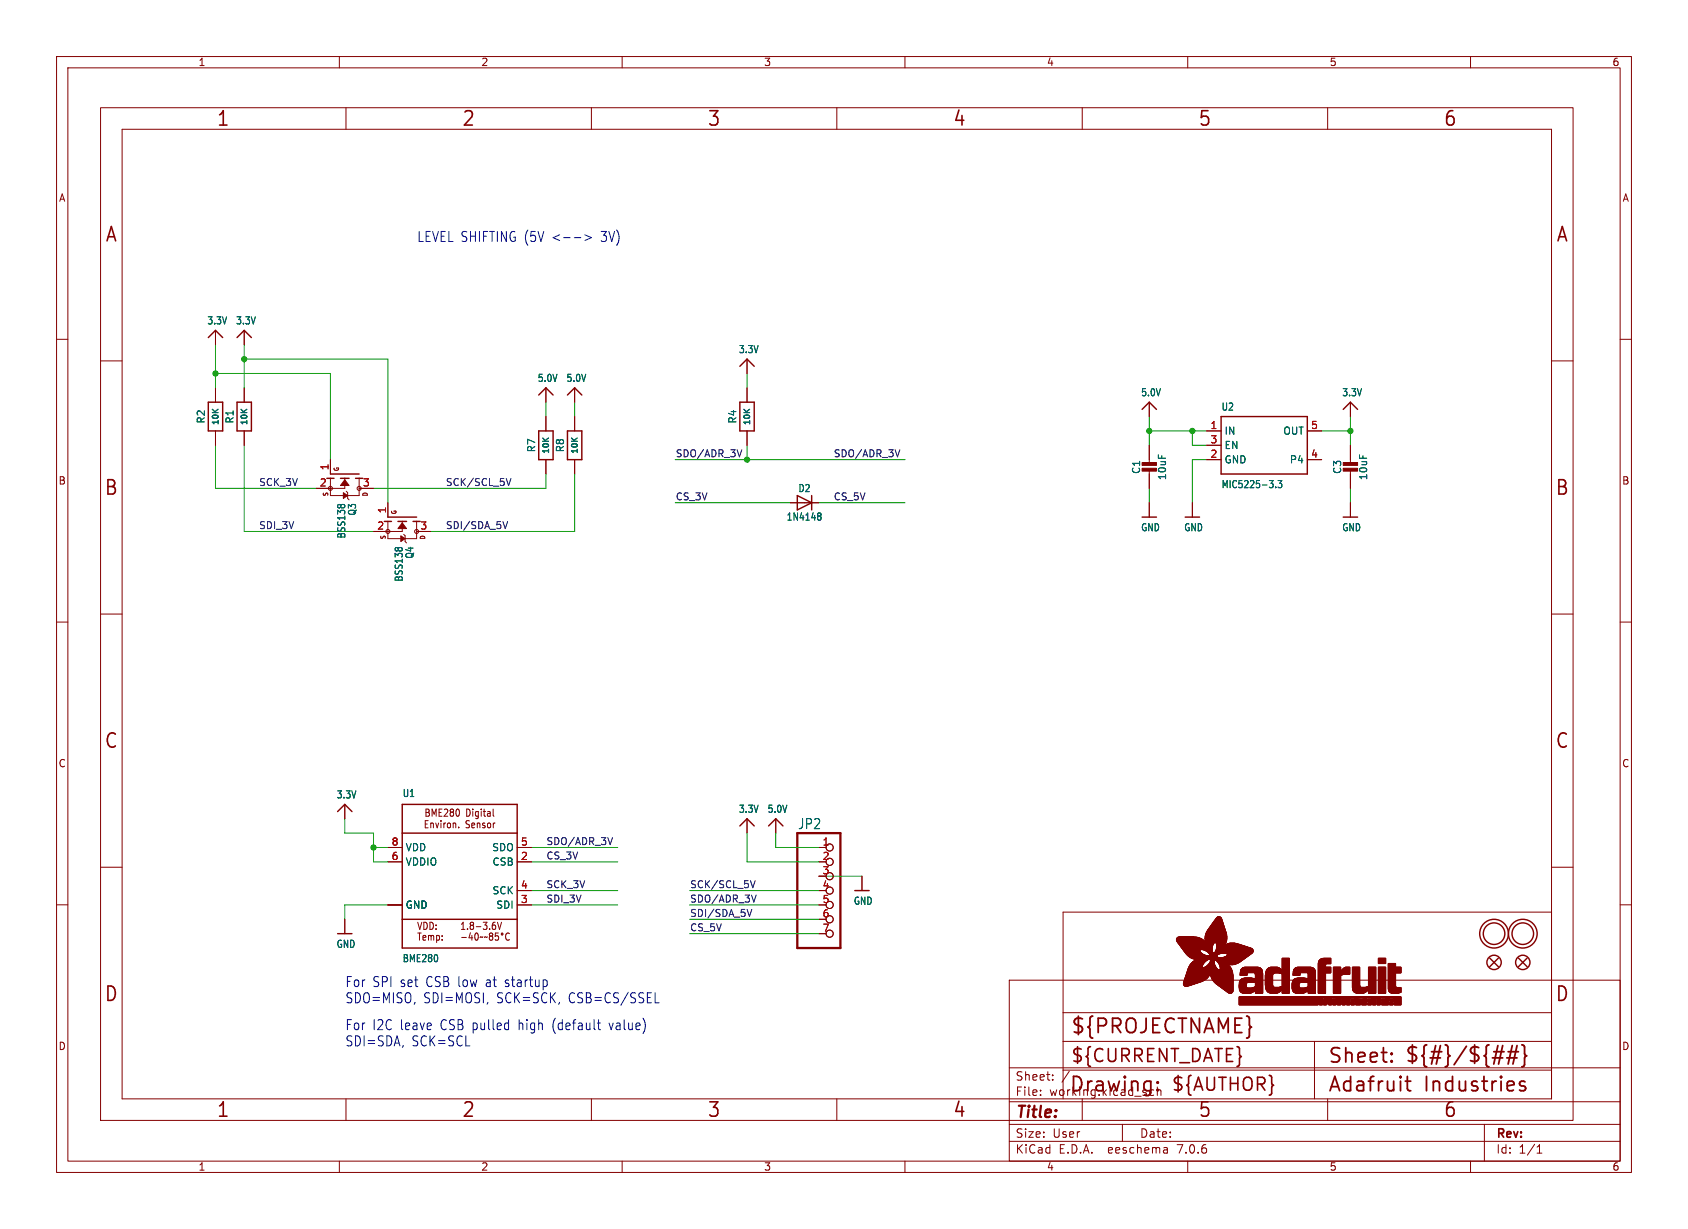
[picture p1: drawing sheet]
<svg xmlns="http://www.w3.org/2000/svg" width="298mm" height="217mm" viewBox="0 0 298 217" stroke-linecap="round" stroke-linejoin="round" font-family="sans-serif">
<defs><g id="words">
<g font-size="3.5" fill="#840000">
<text x="38.2" y="22.7">1</text>
<text x="81.6" y="22.7">2</text>
<text x="125" y="22.7">3</text>
<text x="168.4" y="22.7">4</text>
<text x="211.8" y="22.7">5</text>
<text x="255.1" y="22.7">6</text>
<text x="18.5" y="43.1">A</text>
<text x="275" y="43.1">A</text>
<text x="18.3" y="87.9">B</text>
<text x="274.9" y="87.9">B</text>
<text x="18.3" y="132.7">C</text>
<text x="274.9" y="132.7">C</text>
<text x="18.3" y="177.4">D</text>
<text x="274.9" y="177.4">D</text>
<text x="189.2" y="183.2">${PROJECTNAME}</text>
<text x="234.7" y="188.4">Sheet:</text>
<text x="248.3" y="188.3">${#}/${##}</text>
<text x="38.2" y="197.9">1</text>
<text x="81.6" y="197.9">2</text>
<text x="125" y="197.9">3</text>
<text x="168.4" y="197.9">4</text>
<text x="189" y="193.5">Drawing:</text>
<text x="211.8" y="197.9">5</text>
<text x="234.7" y="193.5">Adafruit</text>
<text x="251.8" y="193.5">Industries</text>
<text x="255.1" y="197.9">6</text>
</g>
<g font-size="3.2" fill="#840000">
<text x="189.2" y="188.2">${CURRENT_DATE}</text>
<text x="207" y="193.3">${AUTHOR}</text>
</g>
<text font-size="2.8" fill="#840000" x="179.4" y="198.2">Title:</text>
<g font-size="2.5" fill="#0000c2">
<text x="73.7" y="42.9">LEVEL SHIFTING (5V</text>
<text x="97.8" y="42.9">&lt;--&gt;</text>
<text x="106.6" y="42.9">3V)</text>
<text x="61" y="174.7">For</text>
<text x="61" y="177.6">SDO=MISO,</text>
<text x="65.9" y="174.7">SPI set</text>
<text x="74.9" y="177.6">SDI=MOSI,</text>
<text x="75.5" y="174.7">CSB low</text>
<text x="86.3" y="174.7">at</text>
<text x="87.9" y="177.6">SCK=SCK,</text>
<text x="89.9" y="174.7">startup</text>
<text x="100.7" y="177.6">CSB=CS/SSEL</text>
<text x="61" y="182.3">For</text>
<text x="61" y="185.2">SDI=SDA,</text>
<text x="65.9" y="182.3">I2C leave</text>
<text x="72.8" y="185.2">SCK=SCL</text>
<text x="78" y="182.3">CSB pulled</text>
<text x="92.1" y="182.3">high</text>
<text x="98.2" y="182.3">(default</text>
<text x="108.5" y="182.3">value)</text>
</g>
<text font-size="2.5" fill="#006464" x="141" y="146.8">JP2</text>
<g font-size="2.1" fill="#840000">
<text x="179.4" y="191.3">Sheet:</text>
<text x="179.4" y="194">File:</text>
<text x="185.5" y="194">working.kicad_sch</text>
<text x="179.4" y="201.4">Size:</text>
<text x="186.1" y="201.4">User</text>
<text x="201.4" y="201.4">Date:</text>
<text x="264.4" y="201.6">Rev:</text>
<text x="179.4" y="204.2">KiCad</text>
<text x="187.2" y="204.2">E.D.A.</text>
<text x="196.1" y="204.2">eeschema</text>
<text x="208.4" y="204.2">7.0.6</text>
<text x="264.4" y="204.2">Id:</text>
<text x="268.5" y="204.2">1/1</text>
</g>
<g font-size="1.8" fill="#840000">
<text x="35" y="11.9">1</text>
<text x="85" y="11.9">2</text>
<text x="135" y="11.9">3</text>
<text x="185" y="11.9">4</text>
<text x="235" y="11.9">5</text>
<text x="285" y="11.9">6</text>
<text x="10.3" y="35.9">A</text>
<text x="286.8" y="35.9">A</text>
<text x="10.3" y="85.9">B</text>
<text x="286.7" y="85.9">B</text>
<text x="10.3" y="135.9">C</text>
<text x="286.7" y="135.9">C</text>
<text x="73.6" y="166.5">Temp:</text>
<text x="73.6" y="164.6">VDD:</text>
<text x="81.3" y="164.6">1.8-3.6V</text>
<text x="10.3" y="185.9">D</text>
<text x="286.7" y="185.9">D</text>
<text x="35" y="207.2">1</text>
<text x="85" y="207.2">2</text>
<text x="135" y="207.2">3</text>
<text x="185" y="207.2">4</text>
<text x="235" y="207.2">5</text>
<text x="285" y="207.2">6</text>
</g>
<g font-size="1.8" fill="#006464">
<text x="36.5" y="57.6">3.3V</text>
<text x="41.6" y="57.6">3.3V</text>
<text x="130.5" y="62.7">3.3V</text>
<text x="95" y="67.7">5.0V</text>
<text x="100" y="67.7">5.0V</text>
<text x="201.6" y="70.3">5.0V</text>
<text x="237.2" y="70.3">3.3V</text>
<text x="36.4" y="75" transform="rotate(-90 36.4 75)">R2</text>
<text x="41.5" y="75" transform="rotate(-90 41.5 75)">R1</text>
<text x="130.4" y="75" transform="rotate(-90 130.4 75)">R4</text>
<text x="215.9" y="72.8">U2</text>
<text x="216.4" y="77.1">IN</text>
<text x="226.8" y="77.1">OUT</text>
<text x="94.8" y="80.1" transform="rotate(-90 94.8 80.1)">R7</text>
<text x="99.9" y="80.1" transform="rotate(-90 99.9 80.1)">R8</text>
<text x="201.8" y="83.9" transform="rotate(-90 201.8 83.9)">C1</text>
<text x="216.4" y="82.1">GND</text>
<text x="216.4" y="79.6">EN</text>
<text x="227.9" y="82.1">P4</text>
<text x="237.3" y="83.9" transform="rotate(-90 237.3 83.9)">C3</text>
<text x="141.1" y="87.2">D2</text>
<text x="206.4" y="85" transform="rotate(-90 206.4 85)">10uF</text>
<text x="215.9" y="86.5">MIC5225-3.3</text>
<text x="241.9" y="85" transform="rotate(-90 241.9 85)">10uF</text>
<text x="61.2" y="95.3" transform="rotate(-90 61.2 95.3)">BSS138</text>
<text x="63.2" y="91.3" transform="rotate(-90 63.2 91.3)">Q3</text>
<text x="139" y="92.3">1N4148</text>
<text x="201.6" y="94.1">GND</text>
<text x="209.3" y="94.1">GND</text>
<text x="237.2" y="94.1">GND</text>
<text x="73.3" y="98.9" transform="rotate(-90 73.3 98.9)">Q4</text>
<text x="71.4" y="103" transform="rotate(-90 71.4 103)">BSS138</text>
<text x="59.4" y="141.4">3.3V</text>
<text x="71.1" y="141.1">U1</text>
<text x="130.5" y="143.9">3.3V</text>
<text x="135.6" y="143.9">5.0V</text>
<text x="71.6" y="153.3">VDDIO</text>
<text x="71.6" y="150.7">VDD</text>
<text x="86.9" y="150.7">SDO</text>
<text x="87" y="153.3">CSB</text>
<text x="71.6" y="160.9">GND</text>
<text x="87" y="158.3">SCK</text>
<text x="87.6" y="160.9">SDI</text>
<text x="150.8" y="160.2">GND</text>
<text x="59.4" y="167.8">GND</text>
<text x="71.1" y="170.3">BME280</text>
</g>
<g font-size="1.8" fill="#a90000">
<text x="213.9" y="75.9">1</text>
<text x="231.7" y="75.9">5</text>
<text x="58.2" y="83.3" transform="rotate(-90 58.2 83.3)">1</text>
<text x="213.9" y="81">2</text>
<text x="213.9" y="78.5">3</text>
<text x="231.7" y="81">4</text>
<text x="56.4" y="86.1">2</text>
<text x="64.1" y="86.1">3</text>
<text x="66.6" y="93.7">2</text>
<text x="68.3" y="90.9" transform="rotate(-90 68.3 90.9)">1</text>
<text x="74.2" y="93.7">3</text>
<text x="69.1" y="149.6">8</text>
<text x="92" y="149.6">5</text>
<text x="145.3" y="149.6">1</text>
<text x="69.1" y="152.1">6</text>
<text x="92" y="152.1">2</text>
<text x="145.3" y="152.1">2</text>
<text x="145.3" y="154.7">3</text>
<text x="92" y="159.8">3</text>
<text x="92" y="157.2">4</text>
<text x="145.3" y="157.2">4</text>
<text x="145.3" y="159.8">5</text>
<text x="145.3" y="162.3">6</text>
<text x="145.3" y="164.8">7</text>
</g>
<g font-size="1.7" fill="#0f0f0f">
<text x="119.4" y="80.9">SDO/ADR_3V</text>
<text x="147.3" y="80.9">SDO/ADR_3V</text>
<text x="45.7" y="86">SCK_3V</text>
<text x="78.7" y="86">SCK/SCL_5V</text>
<text x="119.4" y="88.6">CS_3V</text>
<text x="147.3" y="88.6">CS_5V</text>
<text x="45.7" y="93.6">SDI_3V</text>
<text x="78.7" y="93.6">SDI/SDA_5V</text>
<text x="96.5" y="149.5">SDO/ADR_3V</text>
<text x="96.5" y="152.1">CS_3V</text>
<text x="96.5" y="157.1">SCK_3V</text>
<text x="96.5" y="159.7">SDI_3V</text>
<text x="121.9" y="157.1">SCK/SCL_5V</text>
<text x="121.9" y="159.7">SDO/ADR_3V</text>
<text x="121.9" y="162.2">SDI/SDA_5V</text>
<text x="121.9" y="164.8">CS_5V</text>
</g>
<g font-size="1.4" fill="#006464">
<text x="38.9" y="75.3" transform="rotate(-90 38.9 75.3)">10K</text>
<text x="44" y="75.3" transform="rotate(-90 44 75.3)">10K</text>
<text x="132.9" y="75.3" transform="rotate(-90 132.9 75.3)">10K</text>
<text x="97.3" y="80.4" transform="rotate(-90 97.3 80.4)">10K</text>
<text x="102.4" y="80.4" transform="rotate(-90 102.4 80.4)">10K</text>
</g>
<g font-size="1.1" fill="#840000">
<text x="60.1" y="83.5" transform="rotate(-90 60.1 83.5)">G</text>
<text x="58.2" y="87.9" transform="rotate(-90 58.2 87.9)">S</text>
<text x="65.2" y="87.9" transform="rotate(-90 65.2 87.9)">D</text>
<text x="68.4" y="95.5" transform="rotate(-90 68.4 95.5)">S</text>
<text x="70.3" y="91.1" transform="rotate(-90 70.3 91.1)">G</text>
<text x="75.4" y="95.5" transform="rotate(-90 75.4 95.5)">D</text>
</g>
</g></defs>
<g fill="none" stroke="#840000" stroke-width=".18">
<path d="M10 10h278.5v197.3h-278.5zM12 12h274.5v193.3h-274.5zM17.8 19h260.3v179.1h-260.3zM60 10v2M61.2 19v3.9M104.6 19v3.9M110 10v2M148 19v3.9M160 10v2M191.3 19v3.9M210 10v2M234.7 19v3.9"/>
<path d="M260 10v2M21.6 22.9h252.7v171.4h-252.7zM10 60h2M38.1 58.4v2.6M43.2 58.4v2.6M286.5 60h2M17.8 63.8h3.8M38.1 68.6v2.5M38.1 76.2v2.5M43.2 68.6v2.5M43.2 76.2v2.5M96.5 68.6v2.5"/>
<path d="M96.5 73.7v2.5M101.6 68.6v2.5M101.6 73.7v2.5M132.1 63.5v2.5M132.1 68.6v2.5M132.1 76.2v2.5M203.2 71.1v2.6M203.2 78.7v3.3M213.4 76.2h2.5M213.4 78.7h2.5M231.1 76.2h2.6M238.8 71.1v2.6"/>
<path d="M238.8 78.7v3.3M274.3 63.8h3.8M58.4 84.6v3h5.1v-3M58.4 81.3v2.5M61 84.6v1.8h-5.1M61.2 86.9l.3 .2v1l.2 .3M63.5 86.4h2.5M68.6 92.2v3h5.1v-3M68.6 88.9v2.5M71.1 92.2v1.8h-5.1M71.4 94.5l.2 .2v1.1l.3 .2M73.7 94h2.5"/>
<path d="M96.5 81.3v2.5M101.6 81.3v2.5M139.7 88.9h5.1M203.2 83.1v3.3M203.2 88.9v2.5M210.8 88.9v2.5M213.4 81.3h2.5M231.1 81.3h2.6M238.8 83.1v3.3M238.8 88.9v2.5M10 110h2M17.8 108.6h3.8"/>
<path d="M274.3 108.6h3.8M286.5 110h2M10 160h2M17.8 153.4h3.8M61 142.2v2.6M68.6 149.9h2.5M68.6 152.4h2.5M75.2 145.7h.3M75.3 143.1h.4l.2 .2-.2 .4 .2 .1v.3l-.2 .2h-.4zM75.3 143.7h.4M75.7 145.1h-.5v1.3h.5M76.2 145.5v.9"/>
<path d="M76.2 145.7l.1-.2 .3 .1v.8M76.4 144.3v-1.2l.4 .9 .3-.9v1.2M77 145.5l.3 .9 .3-.9M77.6 143.7h.4M78 145.1v.1M78 145.5v.9M78.1 143.1h-.5v1.2h.5M78.5 145.5v.9M78.6 143.2l.4-.1 .2 .3-.7 .9h.7M78.8 145.5l-.3 .3M79.2 145.6l.3-.1 .2 .3v.3l-.2 .3-.3-.1-.1-.2zM79.8 143.6l-.2 .3v.2l.2 .2h.3l.1-.2v-.2l-.2-.3"/>
<path d="M79.8 143.6l-.2-.2 .2-.3h.3l.1 .2-.2 .3M79.8 143.6h.2M80.1 145.7l.2-.2 .2 .1 .1 .8M80.1 145.5v.9M80.8 143.1h.1a.72 .72 0 0 1 0 1.2 .94 .94 0 0 1-.1-1.2zM81.1 146.3v.1M82.5 143.1a.67 .67 0 0 1 .7 .4 .67 .67 0 0 1-.3 .8h-.4zM83 145.2l-.4-.1-.2 .1v.4l.5 .2 .1 .3-.2 .3-.4-.1M83.4 146l.5-.2v-.2l-.3-.1-.2 .2 .1 .6h.4M83.6 143.1v.1M83.6 143.5v.8M84.4 145.7l.1-.2 .3 .1 .1 .8"/>
<path d="M84.4 145.5v.9M84.6 143.5v1l-.2 .3-.3-.1M84.6 143.6l-.3-.1-.2 .2 .1 .6h.4M85.1 143.1v.1M85.1 143.5v.8M85.4 143.5h.5M85.6 143.1v1.1l.3 .1M85.7 145.6l-.2-.1-.2 .2 .1 .2 .3 .1v.3h-.4M86.2 143.6h.4l.1 .7M86.3 145.6l.2-.1 .3 .3v.3l-.3 .3-.2-.1-.1-.2zM86.7 143.8l-.4 .1-.1 .1 .1 .3h.4M87.2 143.1v1.1l.1 .1"/>
<path d="M87.2 145.5v.9M87.5 145.5l-.3 .3M91.4 149.9h2.6M91.4 152.4h2.6M91.4 157.5h2.6M132.1 144.8v2.5M137.2 144.8v2.5M144.8 149.9h1.2M144.8 154.9h1.2M152.4 154.9v2.6M274.3 153.4h3.8M286.5 160h2"/>
<path d="M61 162.6v2.5M68.6 160h2.5M81.6 165.8h.9M83.2 164.9l-.3 .9h.7M83.4 165.4v.9M84 165.2l-.1 .6 .3 .5 .3-.3v-.8M85.4 165.6l-.5 .2M86.2 165.6l-.6 .2M86.5 165.2l.2 .3M86.7 165.5l-.2 .3v.2l.2 .3 .3-.1 .1-.2v-.2l-.2-.3M86.7 165.5h.2M87.1 165.2l-.2 .3"/>
<path d="M87.3 163.1h.2M87.4 163.6l.2 .2v.3l-.2 .2M88 163.1l.3 1.2 .4-1.2M88.1 165h-.5l-.1 .6 .2-.1h.4v.6l-.1 .2-.5-.2M90.1 165.1l-.1-.1a.62 .62 0 0 0-.7 .5 .62 .62 0 0 0 .5 .8l.3-.2M91.4 160h2.6M144.8 160h1.2M144.8 162.6h1.2M144.8 165.1h1.2M178.4 173.3h108.1v32h-108.1zM188 179.1h86.3M274.3 161.3h-86.3v33"/>
<path d="M61.2 194.3v3.8M104.6 194.3v3.8M148 194.3v3.8M178.4 198.8h108.1M178.4 194.8h108.1M178.4 188.8h108.1M184 193.6v.1M184 192.8v.1M186.1 190.9v.1M186.1 190.1v.1M188 184.1h86.3M188 189.2h86.3"/>
<path d="M189.1 189.4l-1.3 2M191.3 194.3v3.8M198.4 198.8v3M203.8 192.7l.2 .1M204 193.6l-.2 .1M204.6 192.2v1.5M204.6 192.9l.2-.2 .4 .1 .1 .9M232.4 184.1v10.2M234.7 194.3v3.8M262.5 198.8v6.5M60 205.3v2M110 205.3v2"/>
<path d="M160 205.3v2M178.4 201.8h108.1M206.3 203l.1 .9M206.4 203.8l-.1 .1M206.4 203.3h-.1M210 205.3v2M260 205.3v2M271.8 203.9h.8M271.8 202.8l.4-.4v1.5"/>
<circle cx="58.4" cy="86.4" r=".36"/>
<circle cx="63.5" cy="86.4" r=".36"/>
<circle cx="68.6" cy="94" r=".36"/>
<circle cx="73.7" cy="94" r=".36"/>
<circle cx="146.7" cy="149.9" r=".63"/>
<circle cx="146.7" cy="157.5" r=".63"/>
<circle cx="146.7" cy="152.4" r=".63"/>
<circle cx="146.7" cy="154.9" r=".63"/>
<circle cx="88.8" cy="165.1" r=".17"/>
<circle cx="146.7" cy="160" r=".63"/>
<circle cx="146.7" cy="162.6" r=".63"/>
<circle cx="146.7" cy="165.1" r=".63"/>
</g>
<g fill="none" stroke="#840000" stroke-width=".25">
<path d="M36.8 59.7l1.3-1.3 1.3 1.3M41.9 59.7l1.3-1.3 1.2 1.3M36.8 71.1h2.6v5.1h-2.6zM41.9 71.1h2.5v5.1h-2.5zM95.2 76.2h2.6v5.1h-2.6zM95.2 69.8l1.3-1.2 1.3 1.2M100.3 69.8l1.3-1.2 1.3 1.2M100.3 76.2h2.6v5.1h-2.6zM130.8 71.1h2.5v5.1h-2.5zM130.8 64.8l1.3-1.3 1.2 1.3M201.9 72.4l1.3-1.3 1.3 1.3M215.9 73.7h15.2v10.1h-15.2z"/>
<path d="M237.5 72.4l1.3-1.3 1.2 1.3M57.8 84.6h1.3M58.4 83.8h5.1M60.2 84.6h1.5M62.9 84.6h1.2M67.9 92.2h1.3M68.6 91.4h5.1M70.4 92.2h1.5M73 92.2h1.3M141 87.6l2.5 1.3-2.5 1.3zM143.5 87.6v2.6M201.9 91.4h2.6"/>
<path d="M209.5 91.4h2.6M237.5 91.4h2.5M59.7 143.5l1.3-1.3 1.2 1.3M71.1 142.2h20.3v25.4h-20.3zM71.1 147.3h20.3M130.8 146l1.3-1.2 1.2 1.2M135.9 146l1.3-1.2 1.2 1.2M151.1 157.5h2.6M59.7 165.1h2.5M71.1 162.6h20.3M263.4 169.4l1.5 1.5M264.9 169.4l-1.5 1.5"/>
<path d="M268.5 169.4l1.5 1.5M270 169.4l-1.5 1.5"/>
<circle cx="264.2" cy="165.1" r="2.54"/>
<circle cx="264.2" cy="165.1" r="1.9"/>
<circle cx="264.2" cy="170.2" r="1.27"/>
<circle cx="269.2" cy="165.1" r="2.54"/>
<circle cx="269.2" cy="165.1" r="1.9"/>
<circle cx="269.2" cy="170.2" r="1.27"/>
</g>
<g fill="#840000" stroke="#840000" stroke-width=".18">
<path d="M61 84.8l.7 1.1h-1.5z"/>
<path d="M60.7 87.1l.8 .5-.8 .5z"/>
<path d="M208 166.3h4.8z"/>
<path d="M208 166.2l4.8 .1z"/>
<path d="M208 166.2h4.8z"/>
<path d="M208 166.2h4.7z"/>
<path d="M208 166.1l4.7 .1z"/>
<path d="M208 166.1h4.6z"/>
<path d="M208 166l4.5 .1z"/>
<path d="M208 166h4.5z"/>
<path d="M208 166.4h4.9z"/>
<path d="M208 166.3l4.9 .1z"/>
<path d="M208 166h4.4z"/>
<path d="M208 165.9l4.4 .1z"/>
<path d="M208.1 166.4l4.9 .1z"/>
<path d="M208.1 165.9h4.2z"/>
<path d="M208.1 166.5h4.9z"/>
<path d="M208.1 165.9h4.1z"/>
<path d="M208.1 165.8l4 .1z"/>
<path d="M208.1 166.6h5z"/>
<path d="M208.1 166.5l4.9 .1z"/>
<path d="M208.1 165.8h3.9z"/>
<path d="M208.2 166.6h4.9z"/>
<path d="M208.2 165.8h3.6z"/>
<path d="M208.2 166.6l4.9 .1z"/>
<path d="M208.2 165.7l3.5 .1z"/>
<path d="M208.2 166.7h5z"/>
<path d="M208.2 166.7h4.9z"/>
<path d="M208.3 166.7l4.9 .1z"/>
<path d="M208.3 165.7h3.3z"/>
<path d="M208.3 166.8h6.3z"/>
<path d="M208.3 166.8h4.9z"/>
<path d="M208.3 166.8l6.3 .1z"/>
<path d="M208.4 166.9h6.2z"/>
<path d="M208.4 167h6.1z"/>
<path d="M208.4 166.9l6.1 .1z"/>
<path d="M208.4 165.7h2.8z"/>
<path d="M208.5 167h6z"/>
<path d="M208.5 167l6 .1z"/>
<path d="M208.6 167.1h5.9z"/>
<path d="M208.6 167.1l5.8 .1z"/>
<path d="M208.6 167.2h5.8z"/>
<path d="M208.7 167.2l5.7 .1z"/>
<path d="M208.7 167.3h5.7z"/>
<path d="M208.7 167.3l5.7 .1z"/>
<path d="M208.8 167.4h5.6z"/>
<path d="M208.8 167.5h5.5z"/>
<path d="M208.8 167.4l5.5 .1z"/>
<path d="M208.9 167.5l5.4 .1z"/>
<path d="M208.9 167.6h5.4z"/>
<path d="M208.9 167.6l5.4 .1z"/>
<path d="M209 167.7h5.3z"/>
<path d="M209 167.7l5.3 .1z"/>
<path d="M209 167.8h5.3z"/>
<path d="M209.1 167.8h5.2z"/>
<path d="M209.1 167.8l5.2 .1z"/>
<path d="M209.1 167.9h5.2z"/>
<path d="M209.2 167.9l3.1 .1z"/>
<path d="M209.2 168h3z"/>
<path d="M209.2 174.1h1.8z"/>
<path d="M209.2 174l1.8 .1z"/>
<path d="M209.2 174h2z"/>
<path d="M209.2 174h2.1z"/>
<path d="M209.2 173.9l2.1 .1z"/>
<path d="M209.2 173.9h2.3z"/>
<path d="M209.2 173.9h2.4z"/>
<path d="M209.2 173.8l2.4 .1z"/>
<path d="M209.2 173.8h2.6z"/>
<path d="M209.2 168l3 .1z"/>
<path d="M209.3 174.1l1.4 .1z"/>
<path d="M209.3 174.1h1.5z"/>
<path d="M209.3 173.8h2.6z"/>
<path d="M209.3 173.7l2.6 .1z"/>
<path d="M209.3 173.7h2.8z"/>
<path d="M209.3 168.1h2.9z"/>
<path d="M209.3 174.2h1.2z"/>
<path d="M209.3 174.2h1.3z"/>
<path d="M209.3 173.7h2.9z"/>
<path d="M209.3 173.6l3 .1z"/>
<path d="M209.3 173.6h3.1z"/>
<path d="M209.3 173.6h3.2z"/>
<path d="M209.3 168.1l2.9 .1z"/>
<path d="M209.3 174.2l1.1 .1z"/>
<path d="M209.3 173.5l3.3 .1z"/>
<path d="M209.3 173.5h3.3z"/>
<path d="M209.3 173.4l3.4 .1z"/>
<path d="M209.3 173.4h3.5z"/>
<path d="M209.3 168.2h2.9z"/>
<path d="M209.4 174.3h.9z"/>
<path d="M209.4 173.4h3.4z"/>
<path d="M209.4 174.3h.8z"/>
<path d="M209.4 173.3l3.5 .1z"/>
<path d="M209.4 173.3h3.5z"/>
<path d="M209.4 173.3h3.6z"/>
<path d="M209.4 173.2l3.7 .1z"/>
<path d="M209.4 168.3h2.8z"/>
<path d="M209.4 168.2l2.8 .1z"/>
<path d="M209.4 174.3l.7 .1z"/>
<path d="M209.4 173.2h3.7z"/>
<path d="M209.4 173.2h3.8z"/>
<path d="M209.4 173.1l3.8 .1z"/>
<path d="M209.4 173.1h3.9z"/>
<path d="M209.5 173.1h3.8z"/>
<path d="M209.5 173l3.8 .1z"/>
<path d="M209.5 168.3l2.8 .1z"/>
<path d="M209.5 174.4h.5z"/>
<path d="M209.5 173h3.9z"/>
<path d="M209.5 172.9l4 .1z"/>
<path d="M209.5 168.4h2.8z"/>
<path d="M209.5 172.9h4z"/>
<path d="M209.5 172.8l4.1 .1z"/>
<path d="M209.5 172.8h4.1z"/>
<path d="M209.5 168.4l2.9 .1z"/>
<path d="M209.6 172.8h4z"/>
<path d="M209.6 172.7l4 .1z"/>
<path d="M209.6 168.5h2.8z"/>
<path d="M209.6 174.4h.3z"/>
<path d="M209.6 172.7h4.1z"/>
<path d="M209.6 172.6l4.1 .1z"/>
<path d="M209.6 168.5l2.9 .1z"/>
<path d="M209.6 172.6h4.1z"/>
<path d="M209.6 172.6h4.2z"/>
<path d="M209.6 172.5l4.2 .1z"/>
<path d="M209.6 172.5h4.2z"/>
<path d="M209.6 168.6h3z"/>
<path d="M209.6 168.6h2.9z"/>
<path d="M209.7 172.5h4.1z"/>
<path d="M209.7 172.4l4.1 .1z"/>
<path d="M209.7 172.4h4.2z"/>
<path d="M209.7 172.3l4.2 .1z"/>
<path d="M209.7 168.6l2.9 .1z"/>
<path d="M209.8 172.3h4.1z"/>
<path d="M209.8 172.2l4.1 .1z"/>
<path d="M209.8 172.2h4.1z"/>
<path d="M209.8 168.7l2.9 .1z"/>
<path d="M209.8 168.7h2.9z"/>
<path d="M209.8 172.1l4.2 .1z"/>
<path d="M209.8 172.1h4.2z"/>
<path d="M209.8 168.8h3z"/>
<path d="M209.8 172l4.2 .1z"/>
<path d="M209.8 172h4.2z"/>
<path d="M209.8 168.8h3.1z"/>
<path d="M209.9 171.9l4.1 .1z"/>
<path d="M209.9 171.9h4.1z"/>
<path d="M209.9 168.8l3 .1z"/>
<path d="M209.9 171.8l4.1 .1z"/>
<path d="M209.9 171.8h4.1z"/>
<path d="M209.9 168.9h3.1z"/>
<path d="M209.9 171.8h8z"/>
<path d="M209.9 171.7l8 .1z"/>
<path d="M209.9 171.7h7.9z"/>
<path d="M209.9 168.9h3.2z"/>
<path d="M210 171.6l7.8 .1z"/>
<path d="M210 171.6h7.8z"/>
<path d="M210 168.9l3.2 .1z"/>
<path d="M210 171.5l7.8 .1z"/>
<path d="M210 171.5h5.5z"/>
<path d="M210 169h3.3z"/>
<path d="M210 171.5h5.4z"/>
<path d="M210 171.4l5.4 .1z"/>
<path d="M210 171.4h5.3z"/>
<path d="M210 169h5.2z"/>
<path d="M210.1 171.3l5.1 .1z"/>
<path d="M210.1 171.3h5.1z"/>
<path d="M210.1 169l5.1 .1z"/>
<path d="M210.1 171.2l5 .1z"/>
<path d="M210.1 171.2h5z"/>
<path d="M210.1 171.1l5 .1z"/>
<path d="M210.1 171.1h4.9z"/>
<path d="M210.1 169.1h5z"/>
<path d="M210.2 171l2.5 .1z"/>
<path d="M210.2 171h2.5z"/>
<path d="M210.2 169.1h5z"/>
<path d="M210.2 171h2.4z"/>
<path d="M210.2 169.1l5 .1z"/>
<path d="M210.2 170.9l2.4 .1z"/>
<path d="M210.2 170.9h2.4z"/>
<path d="M210.2 169.2h5z"/>
<path d="M210.3 170.8l2.3 .1z"/>
<path d="M210.3 170.8h2.3z"/>
<path d="M210.3 169.2h4.9z"/>
<path d="M210.3 170.7l2.3 .1z"/>
<path d="M210.3 170.7h2.3z"/>
<path d="M210.3 169.2l5 .1z"/>
<path d="M210.4 170.7h2.2z"/>
<path d="M210.4 170.6l2.3 .1z"/>
<path d="M210.4 170.6h2.3z"/>
<path d="M210.4 169.3h5z"/>
<path d="M210.4 170.5l2.3 .1z"/>
<path d="M210.5 170.5h2.2z"/>
<path d="M210.5 169.3l5.2 .1z"/>
<path d="M210.5 170.4l2.3 .1z"/>
<path d="M210.5 170.4h2.3z"/>
<path d="M210.6 170.4h2.2z"/>
<path d="M210.6 169.4h9.6z"/>
<path d="M210.6 170.3l2.2 .1z"/>
<path d="M210.6 170.3h2.2z"/>
<path d="M210.7 170.3h2.2z"/>
<path d="M210.7 169.4l9.4 .1z"/>
<path d="M210.7 170.2l2.2 .1z"/>
<path d="M210.7 170.2h2.2z"/>
<path d="M210.8 170.2h2.2z"/>
<path d="M210.8 170.1l2.2 .1z"/>
<path d="M210.8 169.5h9.3z"/>
<path d="M210.8 170.1h2.2z"/>
<path d="M210.9 170.1h2.2z"/>
<path d="M211 170l2.1 .1z"/>
<path d="M211 170h2.1z"/>
<path d="M211 169.5l9 .1z"/>
<path d="M211 170h2.2z"/>
<path d="M211.1 169.9l2.2 .1z"/>
<path d="M211.1 169.9h2.2z"/>
<path d="M211.2 169.6h8.7z"/>
<path d="M211.2 169.8l2.1 .1z"/>
<path d="M211.3 169.8h2.1z"/>
<path d="M211.3 169.6h8.6z"/>
<path d="M211.4 169.7l2.1 .1z"/>
<path d="M211.5 169.7h2.1z"/>
<path d="M211.6 169.7h2z"/>
<path d="M211.7 169.6l2 .1z"/>
<path d="M212.7 167.9l1.6 .1z"/>
<path d="M212.8 168h1.5z"/>
<path d="M212.9 168h1.4z"/>
<path d="M212.9 171l2.1 .1z"/>
<path d="M213 171h2z"/>
<path d="M213 168l1.3 .1z"/>
<path d="M213 166h3.9z"/>
<path d="M213 165.9l3.9 .1z"/>
<path d="M213 165.9h3.9z"/>
<path d="M213 165.8l3.9 .1z"/>
<path d="M213.1 171h1.9z"/>
<path d="M213.1 168.1h1.2z"/>
<path d="M213.1 166.3l3.8 .1z"/>
<path d="M213.1 166.3h3.8z"/>
<path d="M213.1 166.2l3.8 .1z"/>
<path d="M213.1 166.2h3.8z"/>
<path d="M213.1 166.1l3.8 .1z"/>
<path d="M213.1 166.1h3.8z"/>
<path d="M213.1 166l3.8 .1z"/>
<path d="M213.1 165.8h3.8z"/>
<path d="M213.1 165.7l3.8 .1z"/>
<path d="M213.1 165.7h3.8z"/>
<path d="M213.1 165.6l3.8 .1z"/>
<path d="M213.1 165.6h3.8z"/>
<path d="M213.1 165.5l3.8 .1z"/>
<path d="M213.1 165.5h3.8z"/>
<path d="M213.1 166.4l3.7 .1z"/>
<path d="M213.1 166.4h3.8z"/>
<path d="M213.1 165.4l3.8 .1z"/>
<path d="M213.1 165.4h3.8z"/>
<path d="M213.1 170.9l1.9 .1z"/>
<path d="M213.1 166.5l3.7 .1z"/>
<path d="M213.1 166.5h3.7z"/>
<path d="M213.1 165.3l3.8 .1z"/>
<path d="M213.1 165.3h3.8z"/>
<path d="M213.2 170.9h1.7z"/>
<path d="M213.2 166.7h1.6z"/>
<path d="M213.2 166.6l3.6 .1z"/>
<path d="M213.2 166.6h3.6z"/>
<path d="M213.2 165.2l3.7 .1z"/>
<path d="M213.2 165.2h3.7z"/>
<path d="M213.2 165.1l3.7 .1z"/>
<path d="M213.2 168.1l1.1 .1z"/>
<path d="M213.2 166.7l1.5 .1z"/>
<path d="M213.2 166.7h1.5z"/>
<path d="M213.2 165.1h3.6z"/>
<path d="M213.2 165l3.6 .1z"/>
<path d="M213.3 170.9h1.6z"/>
<path d="M213.3 166.8h1.3z"/>
<path d="M213.3 165h3.5z"/>
<path d="M213.3 164.9l3.5 .1z"/>
<path d="M213.3 170.8l1.6 .1z"/>
<path d="M213.3 168.2h1z"/>
<path d="M213.3 164.9h3.5z"/>
<path d="M213.3 164.8l3.5 .1z"/>
<path d="M213.4 170.8h1.5z"/>
<path d="M213.4 164.8h3.4z"/>
<path d="M213.4 164.8h3.3z"/>
<path d="M213.4 164.7l3.3 .1z"/>
<path d="M213.4 168.2l1 .1z"/>
<path d="M213.4 164.7h3.3z"/>
<path d="M213.4 164.6l3.3 .1z"/>
<path d="M213.5 170.7l1.4 .1z"/>
<path d="M213.5 170.7h1.3z"/>
<path d="M213.5 168.3h.9z"/>
<path d="M213.5 164.6h3.2z"/>
<path d="M213.5 164.5l3.2 .1z"/>
<path d="M213.5 164.5h3.2z"/>
<path d="M213.5 164.5h3.1z"/>
<path d="M213.6 170.6l1.2 .1z"/>
<path d="M213.6 170.6h1.2z"/>
<path d="M213.6 168.3l.8 .1z"/>
<path d="M213.6 164.4l3 .1z"/>
<path d="M213.6 164.4h3z"/>
<path d="M213.6 168.4h.8z"/>
<path d="M213.6 164.3l3 .1z"/>
<path d="M213.7 170.5l1.1 .1z"/>
<path d="M213.7 170.5h1.1z"/>
<path d="M213.7 168.4l.8 .1z"/>
<path d="M213.7 164.3h2.9z"/>
<path d="M213.7 170.5h1z"/>
<path d="M213.7 168.5h.9z"/>
<path d="M213.7 168.5h.8z"/>
<path d="M213.7 164.2l2.9 .1z"/>
<path d="M213.7 164.2h2.8z"/>
<path d="M213.7 170.4l1 .1z"/>
<path d="M213.8 170.4h.9z"/>
<path d="M213.8 169h1.4z"/>
<path d="M213.8 168.6h2.1z"/>
<path d="M213.8 168.5l2.3 .1z"/>
<path d="M213.8 164.2h2.7z"/>
<path d="M213.8 164.1l2.7 .1z"/>
<path d="M213.8 170.3l.9 .1z"/>
<path d="M213.8 168.9l1.4 .1z"/>
<path d="M213.8 168.6l1.9 .1z"/>
<path d="M213.8 168.6h2z"/>
<path d="M213.8 164.1h2.7z"/>
<path d="M213.8 170.3h.9z"/>
<path d="M213.8 168.9h1.4z"/>
<path d="M213.8 168.7h1.7z"/>
<path d="M213.8 164l2.7 .1z"/>
<path d="M213.9 170.3h.8z"/>
<path d="M213.9 170.2l.8 .1z"/>
<path d="M213.9 168.9h1.4z"/>
<path d="M213.9 168.8l1.4 .1z"/>
<path d="M213.9 168.8h1.4z"/>
<path d="M213.9 168.8h1.5z"/>
<path d="M213.9 168.7l1.6 .1z"/>
<path d="M213.9 164h2.6z"/>
<path d="M213.9 170.2h.8z"/>
<path d="M213.9 169.6l6 .1z"/>
<path d="M213.9 163.9l2.6 .1z"/>
<path d="M213.9 170.1l.8 .1z"/>
<path d="M213.9 163.9h2.5z"/>
<path d="M214 170.1h.7z"/>
<path d="M214 170l.7 .1z"/>
<path d="M214 169.7h5.8z"/>
<path d="M214 163.8l2.4 .1z"/>
<path d="M214 163.8h2.4z"/>
<path d="M214 170h.7z"/>
<path d="M214 169.9l.7 .1z"/>
<path d="M214 169.9h.7z"/>
<path d="M214 169.8l.7 .1z"/>
<path d="M214 169.8h.8z"/>
<path d="M214 169.7l5.7 .1z"/>
<path d="M214 172.2l4 .1z"/>
<path d="M214 172.2h4z"/>
<path d="M214 172.2h3.9z"/>
<path d="M214 172.1l3.9 .1z"/>
<path d="M214 172.1h3.9z"/>
<path d="M214 172l3.9 .1z"/>
<path d="M214 172h3.9z"/>
<path d="M214 171.9l3.9 .1z"/>
<path d="M214 163.7l2.4 .1z"/>
<path d="M214.1 172.6h3.9z"/>
<path d="M214.1 172.5l3.9 .1z"/>
<path d="M214.1 172.5h3.9z"/>
<path d="M214.1 172.4l3.9 .1z"/>
<path d="M214.1 172.4h3.9z"/>
<path d="M214.1 172.3l3.9 .1z"/>
<path d="M214.1 172.3h3.9z"/>
<path d="M214.1 171.9h3.8z"/>
<path d="M214.1 171.8l3.8 .1z"/>
<path d="M214.1 171.8h3.8z"/>
<path d="M214.1 163.7h2.3z"/>
<path d="M214.1 172.7h3.9z"/>
<path d="M214.1 172.6l3.9 .1z"/>
<path d="M214.1 163.6l2.3 .1z"/>
<path d="M214.1 163.6h2.3z"/>
<path d="M214.1 172.8h3.9z"/>
<path d="M214.1 172.7l3.9 .1z"/>
<path d="M214.2 172.9h3.8z"/>
<path d="M214.2 172.8l3.8 .1z"/>
<path d="M214.2 172.8h3.8z"/>
<path d="M214.2 163.6h2.1z"/>
<path d="M214.2 163.5l2.1 .1z"/>
<path d="M214.2 173h3.8z"/>
<path d="M214.2 172.9l3.8 .1z"/>
<path d="M214.2 163.5h2.1z"/>
<path d="M214.2 163.4l2.1 .1z"/>
<path d="M214.3 173.1h3.7z"/>
<path d="M214.3 173l3.7 .1z"/>
<path d="M214.3 163.4h2z"/>
<path d="M214.3 173.2h3.7z"/>
<path d="M214.3 173.1l3.7 .1z"/>
<path d="M214.3 163.3l2 .1z"/>
<path d="M214.3 163.3h2z"/>
<path d="M214.4 173.2l3.6 .1z"/>
<path d="M214.4 173.2h3.6z"/>
<path d="M214.4 163.3h1.9z"/>
<path d="M214.4 163.2l1.8 .1z"/>
<path d="M214.4 173.3h3.6z"/>
<path d="M214.4 163.2h1.8z"/>
<path d="M214.5 173.3l3.5 .1z"/>
<path d="M214.5 163.2h1.7z"/>
<path d="M214.5 173.4h3.5z"/>
<path d="M214.5 163.1l1.7 .1z"/>
<path d="M214.5 163.1h1.7z"/>
<path d="M214.5 173.4l3.5 .1z"/>
<path d="M214.5 163l1.7 .1z"/>
<path d="M214.6 173.5h3.4z"/>
<path d="M214.6 173.6h3.4z"/>
<path d="M214.6 173.5l3.4 .1z"/>
<path d="M214.6 163h1.6z"/>
<path d="M214.6 168.5h6.8z"/>
<path d="M214.6 162.9l1.6 .1z"/>
<path d="M214.6 162.9h1.5z"/>
<path d="M214.7 173.7h3.3z"/>
<path d="M214.7 173.6l3.3 .1z"/>
<path d="M214.7 168.5h6.7z"/>
<path d="M214.7 162.9h1.4z"/>
<path d="M214.7 162.8l1.4 .1z"/>
<path d="M214.7 162.8h1.4z"/>
<path d="M214.8 173.7l3.2 .1z"/>
<path d="M214.8 168.4l6.7 .1z"/>
<path d="M214.8 162.7l1.3 .1z"/>
<path d="M214.8 162.7h1.3z"/>
<path d="M214.8 173.8h3.2z"/>
<path d="M214.8 168.4h6.7z"/>
<path d="M214.8 168.3l6.7 .1z"/>
<path d="M214.8 162.6l1.3 .1z"/>
<path d="M214.9 168.3h6.6z"/>
<path d="M214.9 162.6h1.2z"/>
<path d="M214.9 162.6h1.1z"/>
<path d="M214.9 173.9h3.1z"/>
<path d="M214.9 173.8l3.1 .1z"/>
<path d="M214.9 169.8h4.8z"/>
<path d="M214.9 168.2l6.7 .1z"/>
<path d="M214.9 168.2h6.7z"/>
<path d="M214.9 162.5l1.1 .1z"/>
<path d="M214.9 162.5h1.1z"/>
<path d="M214.9 166.7h1.8z"/>
<path d="M215 173.9h3z"/>
<path d="M215 169.8h4.6z"/>
<path d="M215 168.1l6.6 .1z"/>
<path d="M215 168.1h6.6z"/>
<path d="M215 168.1h6.5z"/>
<path d="M215 166.7h1.7z"/>
<path d="M215 162.5h1z"/>
<path d="M215 162.4l1 .1z"/>
<path d="M215 174h3z"/>
<path d="M215 173.9l3 .1z"/>
<path d="M215 168l6.5 .1z"/>
<path d="M215 168h6.5z"/>
<path d="M215 166.8h1.7z"/>
<path d="M215 166.7l1.7 .1z"/>
<path d="M215 162.4h1z"/>
<path d="M215 169.8l4.6 .1z"/>
<path d="M215 167.9l6.5 .1z"/>
<path d="M215 167.9h6.5z"/>
<path d="M215.1 174h2.9z"/>
<path d="M215.1 167.8l6.4 .1z"/>
<path d="M215.1 167.8h6.3z"/>
<path d="M215.1 167.7l6.2 .1z"/>
<path d="M215.1 167.7h6.2z"/>
<path d="M215.1 166.9l1.5 .1z"/>
<path d="M215.1 166.9h1.5z"/>
<path d="M215.1 166.8l1.6 .1z"/>
<path d="M215.1 162.3l.8 .1z"/>
<path d="M215.1 162.3h.8z"/>
<path d="M215.1 174l2.9 .1z"/>
<path d="M215.1 169.9l4.4 .1z"/>
<path d="M215.1 169.9h4.4z"/>
<path d="M215.1 167.7h6.1z"/>
<path d="M215.1 167.6l6 .1z"/>
<path d="M215.1 167.6h5.9z"/>
<path d="M215.1 167.6h5.8z"/>
<path d="M215.1 167.5l5.7 .1z"/>
<path d="M215.1 167.5h5.6z"/>
<path d="M215.1 167.4l5.5 .1z"/>
<path d="M215.1 167.4h5.4z"/>
<path d="M215.1 167.4h5.2z"/>
<path d="M215.1 167.3l5.2 .1z"/>
<path d="M215.1 167.3h5.1z"/>
<path d="M215.1 167.3h1.2z"/>
<path d="M215.1 167.2l4.9 .1z"/>
<path d="M215.1 167.2h1.3z"/>
<path d="M215.1 167.1l1.4 .1z"/>
<path d="M215.1 167.1h1.4z"/>
<path d="M215.1 167l1.4 .1z"/>
<path d="M215.1 167h1.5z"/>
<path d="M215.1 162.2l.8 .1z"/>
<path d="M215.2 174.1h2.8z"/>
<path d="M215.2 170h4.2z"/>
<path d="M215.2 162.2h.7z"/>
<path d="M215.2 170l4.2 .1z"/>
<path d="M215.2 162.2h.6z"/>
<path d="M215.3 174.1l2.7 .1z"/>
<path d="M215.3 170.1h4z"/>
<path d="M215.3 162.1l.4 .1z"/>
<path d="M215.3 174.2h2.7z"/>
<path d="M215.3 170.1l3.9 .1z"/>
<path d="M215.3 170.1h3.9z"/>
<path d="M215.3 162.1h.4z"/>
<path d="M215.3 170.2h3.8z"/>
<path d="M215.4 170.2l3.6 .1z"/>
<path d="M215.4 170.2h3.6z"/>
<path d="M215.4 174.3h2.6z"/>
<path d="M215.4 174.2l2.6 .1z"/>
<path d="M215.4 170.3h3.5z"/>
<path d="M215.5 174.3h2.5z"/>
<path d="M215.5 170.4h3.2z"/>
<path d="M215.5 170.3l3.3 .1z"/>
<path d="M215.5 170.4l1.4 .1z"/>
<path d="M215.5 170.4h1.4z"/>
<path d="M215.5 174.3l2.5 .1z"/>
<path d="M215.5 170.5h1.5z"/>
<path d="M215.6 174.4h2.4z"/>
<path d="M215.6 171.5h2.2z"/>
<path d="M215.6 170.6h1.5z"/>
<path d="M215.6 170.5l1.4 .1z"/>
<path d="M215.6 170.5h1.4z"/>
<path d="M215.6 170.7h1.6z"/>
<path d="M215.6 170.6l1.6 .1z"/>
<path d="M215.6 170.6h1.6z"/>
<path d="M215.7 170.7l1.6 .1z"/>
<path d="M215.7 170.7h1.6z"/>
<path d="M215.7 174.4l2.3 .1z"/>
<path d="M215.7 171.5h2.1z"/>
<path d="M215.7 171.4l2 .1z"/>
<path d="M215.7 170.9h1.7z"/>
<path d="M215.7 170.8l1.7 .1z"/>
<path d="M215.7 170.8h1.7z"/>
<path d="M215.7 170.8h1.6z"/>
<path d="M215.7 174.5h2.3z"/>
<path d="M215.7 171.4h2z"/>
<path d="M215.7 171.3l2 .1z"/>
<path d="M215.7 171l1.8 .1z"/>
<path d="M215.7 171h1.8z"/>
<path d="M215.7 170.9l1.8 .1z"/>
<path d="M215.7 170.9h1.8z"/>
<path d="M215.8 171.3h1.9z"/>
<path d="M215.8 171.2l1.8 .1z"/>
<path d="M215.8 171.2h1.8z"/>
<path d="M215.8 171.1l1.8 .1z"/>
<path d="M215.8 171.1h1.8z"/>
<path d="M215.8 174.5h2.2z"/>
<path d="M215.8 174.5l2.2 .1z"/>
<path d="M215.8 169.3l4.5 .1z"/>
<path d="M215.9 174.6h2.1z"/>
<path d="M216 174.6l2 .1z"/>
<path d="M216 174.7h2z"/>
<path d="M216.1 174.7l1.9 .1z"/>
<path d="M216.1 174.8h1.9z"/>
<path d="M216.2 174.8l1.8 .1z"/>
<path d="M216.2 169.3h4.1z"/>
<path d="M216.2 174.9h1.8z"/>
<path d="M216.3 174.9h1.7z"/>
<path d="M216.3 169.3h4.1z"/>
<path d="M216.3 174.9l1.7 .1z"/>
<path d="M216.4 167.3h3.7z"/>
<path d="M216.4 175h1.6z"/>
<path d="M216.4 169.2l4.1 .1z"/>
<path d="M216.5 175l1.5 .1z"/>
<path d="M216.5 167.2h3.3z"/>
<path d="M216.5 175.1h1.5z"/>
<path d="M216.5 169.2h4z"/>
<path d="M216.5 167.1l3.2 .1z"/>
<path d="M216.6 175.1l1.4 .1z"/>
<path d="M216.6 169.2h3.9z"/>
<path d="M216.6 168.5l4.8 .1z"/>
<path d="M216.6 167.1h2.9z"/>
<path d="M216.6 175.2h1.4z"/>
<path d="M216.7 175.2h1.3z"/>
<path d="M216.7 169.1l3.9 .1z"/>
<path d="M216.7 167l2.6 .1z"/>
<path d="M216.7 169.1h3.9z"/>
<path d="M216.8 175.3h1.2z"/>
<path d="M216.8 175.2l1.2 .1z"/>
<path d="M216.8 168.6h4.5z"/>
<path d="M216.8 167h2.4z"/>
<path d="M216.8 169.1h3.9z"/>
<path d="M216.8 167h2.3z"/>
<path d="M216.9 175.3h1.1z"/>
<path d="M216.9 175.3l1.1 .1z"/>
<path d="M216.9 170.4h1.7z"/>
<path d="M216.9 169l3.8 .1z"/>
<path d="M216.9 169h3.9z"/>
<path d="M216.9 166.9l2.1 .1z"/>
<path d="M216.9 175.4h1z"/>
<path d="M216.9 170.4l1.7 .1z"/>
<path d="M216.9 168.6l4.3 .1z"/>
<path d="M217 168.7h4.2z"/>
<path d="M217 175.4h.9z"/>
<path d="M217 168.9l3.9 .1z"/>
<path d="M217 168.9h3.9z"/>
<path d="M217 168.9h4z"/>
<path d="M217 168.8h4.1z"/>
<path d="M217 168.7l4.1 .1z"/>
<path d="M217 166.9h1.9z"/>
<path d="M217 175.4l.9 .1z"/>
<path d="M217 168.8l4 .1z"/>
<path d="M217 168.8h4z"/>
<path d="M217 166.9h1.8z"/>
<path d="M217.1 170.5h1.4z"/>
<path d="M217.1 175.5h.8z"/>
<path d="M217.1 175.5h.7z"/>
<path d="M217.1 166.8l1.6 .1z"/>
<path d="M217.2 175.5l.6 .1z"/>
<path d="M217.2 170.5h1.1z"/>
<path d="M217.2 175.6h.6z"/>
<path d="M217.2 170.5l1.1 .1z"/>
<path d="M217.3 175.6h.4z"/>
<path d="M217.3 166.8h1.2z"/>
<path d="M217.4 166.8h1z"/>
<path d="M217.4 175.6l.1 .1z"/>
<path d="M217.4 170.6h.6z"/>
<path d="M219.1 177.7h14z"/>
<path d="M219.1 177.6l14 .1z"/>
<path d="M219.1 177.6h14z"/>
<path d="M219.1 177.5l14 .1z"/>
<path d="M219.1 177.5h14z"/>
<path d="M219.1 177.4l14 .1z"/>
<path d="M219.1 177.4h14z"/>
<path d="M219.1 177.3l14 .1z"/>
<path d="M219.1 177.3h14z"/>
<path d="M219.1 177.2l14 .1z"/>
<path d="M219.1 177.2h14z"/>
<path d="M219.1 177.1l14 .1z"/>
<path d="M219.1 177.1h14z"/>
<path d="M219.1 177l14 .1z"/>
<path d="M219.1 177h14z"/>
<path d="M219.1 176.9l14 .1z"/>
<path d="M219.1 176.9h14z"/>
<path d="M219.1 176.8l14 .1z"/>
<path d="M219.1 176.8h14z"/>
<path d="M219.1 176.7l14 .1z"/>
<path d="M219.1 176.7h14z"/>
<path d="M219.1 176.6l14 .1z"/>
<path d="M219.1 176.6h14z"/>
<path d="M219.1 176.5l14 .1z"/>
<path d="M219.1 176.5h14z"/>
<path d="M219.1 176.4l28.6 .1z"/>
<path d="M219.1 176.4h28.6z"/>
<path d="M219.1 176.3l28.6 .1z"/>
<path d="M219.1 176.3h28.6z"/>
<path d="M219.1 174.6h1.3z"/>
<path d="M219.1 174.5l1.3 .1z"/>
<path d="M219.1 174.5h1.2z"/>
<path d="M219.1 174.4l1.2 .1z"/>
<path d="M219.1 174.4h1.2z"/>
<path d="M219.1 174.3l1.2 .1z"/>
<path d="M219.1 174.3h1.2z"/>
<path d="M219.1 174.2l1.2 .1z"/>
<path d="M219.1 174.2h1.2z"/>
<path d="M219.1 174.1l1.2 .1z"/>
<path d="M219.1 174.1h1.2z"/>
<path d="M219.1 174.9l4.2 .1z"/>
<path d="M219.1 174.9h4.2z"/>
<path d="M219.1 174.8l4.2 .1z"/>
<path d="M219.1 174.8h4.2z"/>
<path d="M219.1 174.7l4.2 .1z"/>
<path d="M219.1 174.7h1.5z"/>
<path d="M219.1 174.6l1.4 .1z"/>
<path d="M219.1 174l1.2 .1z"/>
<path d="M219.1 174h1.2z"/>
<path d="M219.1 173.9l1.2 .1z"/>
<path d="M219.1 173.9h1.3z"/>
<path d="M219.1 173.8l1.3 .1z"/>
<path d="M219.1 173.8h1.4z"/>
<path d="M219.1 173.8h1.5z"/>
<path d="M219.1 173.7l1.5 .1z"/>
<path d="M219.1 175.1h4.2z"/>
<path d="M219.1 175l4.2 .1z"/>
<path d="M219.1 175h4.2z"/>
<path d="M219.1 173.7h4.2z"/>
<path d="M219.1 173.6l4.2 .1z"/>
<path d="M219.1 173.6h4.2z"/>
<path d="M219.2 175.1l2.7 .1z"/>
<path d="M219.2 173.6h4.1z"/>
<path d="M219.2 173.5l4.1 .1z"/>
<path d="M219.2 175.2h2.6z"/>
<path d="M219.2 175.2h2.7z"/>
<path d="M219.2 173.5h4.1z"/>
<path d="M219.2 173.4l4.1 .1z"/>
<path d="M219.2 173.4h4.1z"/>
<path d="M219.3 175.3h2.4z"/>
<path d="M219.3 175.3h2.5z"/>
<path d="M219.3 175.2l2.5 .1z"/>
<path d="M219.3 173.4h4z"/>
<path d="M219.3 173.3l4 .1z"/>
<path d="M219.3 172.5h1.2z"/>
<path d="M219.3 172.4l1.2 .1z"/>
<path d="M219.3 172.4h1.2z"/>
<path d="M219.3 172.3l1.2 .1z"/>
<path d="M219.3 172.3h1.2z"/>
<path d="M219.3 172.2l1.2 .1z"/>
<path d="M219.3 172.2h1.2z"/>
<path d="M219.3 172.1l1.3 .1z"/>
<path d="M219.3 173.3h4z"/>
<path d="M219.3 172.1h1.3z"/>
<path d="M219.3 172l1.3 .1z"/>
<path d="M219.3 172h1.3z"/>
<path d="M219.3 172h3.9z"/>
<path d="M219.3 171.9l3.9 .1z"/>
<path d="M219.3 171.9h3.9z"/>
<path d="M219.3 175.4h2.3z"/>
<path d="M219.3 175.3l2.4 .1z"/>
<path d="M219.3 171.8l3.9 .1z"/>
<path d="M219.3 171.8h3.9z"/>
<path d="M219.3 171.7l3.9 .1z"/>
<path d="M219.3 171.7h3.9z"/>
<path d="M219.4 175.4h2.1z"/>
<path d="M219.4 173.2l3.9 .1z"/>
<path d="M219.4 173.2h3.9z"/>
<path d="M219.4 171.6l3.8 .1z"/>
<path d="M219.4 171.6h3.8z"/>
<path d="M219.4 171.5l3.8 .1z"/>
<path d="M219.4 171.5h3.8z"/>
<path d="M219.4 171.5h3.7z"/>
<path d="M219.4 175.5h2z"/>
<path d="M219.4 175.4l2.1 .1z"/>
<path d="M219.4 171.4l3.7 .1z"/>
<path d="M219.4 171.4h3.7z"/>
<path d="M219.5 173.1l3.8 .1z"/>
<path d="M219.5 171.4h3.6z"/>
<path d="M219.5 175.5h1.9z"/>
<path d="M219.5 173.1h3.8z"/>
<path d="M219.5 171.3l3.5 .1z"/>
<path d="M219.5 171.3h3.5z"/>
<path d="M219.6 173.1h3.7z"/>
<path d="M219.6 171.3h3.4z"/>
<path d="M219.6 175.5l1.7 .1z"/>
<path d="M219.6 171.2l3.3 .1z"/>
<path d="M219.6 175.6h1.6z"/>
<path d="M219.6 173l3.7 .1z"/>
<path d="M219.6 171.2h3.3z"/>
<path d="M219.7 171.2h3.2z"/>
<path d="M219.7 171.1l3.1 .1z"/>
<path d="M219.7 173h2.1z"/>
<path d="M219.8 171.1h2.9z"/>
<path d="M219.8 175.6h1.2z"/>
<path d="M219.9 173h1.6z"/>
<path d="M219.9 171l2.7 .1z"/>
<path d="M220 172.9l1.3 .1z"/>
<path d="M220 171h2.5z"/>
<path d="M221.3 174.7h2z"/>
<path d="M221.4 174.6l1.9 .1z"/>
<path d="M221.6 174.6h1.7z"/>
<path d="M221.7 174.6h1.6z"/>
<path d="M221.7 174.5l1.6 .1z"/>
<path d="M221.8 174.5h1.5z"/>
<path d="M221.8 172h1.4z"/>
<path d="M221.9 172l1.3 .1z"/>
<path d="M221.9 174.5h1.4z"/>
<path d="M221.9 172.1l1.4 .1z"/>
<path d="M221.9 172.1h1.4z"/>
<path d="M221.9 172.1h1.3z"/>
<path d="M221.9 172.3h1.4z"/>
<path d="M221.9 172.2l1.4 .1z"/>
<path d="M221.9 172.2h1.4z"/>
<path d="M222 175.6h1.3z"/>
<path d="M222 175.5l1.3 .1z"/>
<path d="M222 175.5h1.3z"/>
<path d="M222 175.4l1.3 .1z"/>
<path d="M222 175.4h1.3z"/>
<path d="M222 175.3l1.3 .1z"/>
<path d="M222 175.3h1.3z"/>
<path d="M222 175.2l1.3 .1z"/>
<path d="M222 175.2h1.3z"/>
<path d="M222 175.1l1.3 .1z"/>
<path d="M222 174.4l1.3 .1z"/>
<path d="M222 174.4h1.3z"/>
<path d="M222 174.3l1.3 .1z"/>
<path d="M222 174.3h1.3z"/>
<path d="M222 174.2l1.3 .1z"/>
<path d="M222 174.2h1.3z"/>
<path d="M222 174.1l1.3 .1z"/>
<path d="M222 174.1h1.3z"/>
<path d="M222 174l1.3 .1z"/>
<path d="M222 174h1.3z"/>
<path d="M222 173.9l1.3 .1z"/>
<path d="M222 173.9h1.3z"/>
<path d="M222 173.8l1.3 .1z"/>
<path d="M222 173.8h1.3z"/>
<path d="M222 173.7l1.3 .1z"/>
<path d="M222 173h1.3z"/>
<path d="M222 172.9l1.3 .1z"/>
<path d="M222 172.9h1.3z"/>
<path d="M222 172.8l1.3 .1z"/>
<path d="M222 172.8h1.3z"/>
<path d="M222 172.7l1.3 .1z"/>
<path d="M222 172.7h1.3z"/>
<path d="M222 172.6l1.3 .1z"/>
<path d="M222 172.6h1.3z"/>
<path d="M222 172.5l1.3 .1z"/>
<path d="M222 172.5h1.3z"/>
<path d="M222 172.4l1.3 .1z"/>
<path d="M222 172.4h1.3z"/>
<path d="M222 172.3l1.3 .1z"/>
<path d="M223.7 174.2h1.3z"/>
<path d="M223.7 174.1l1.3 .1z"/>
<path d="M223.7 174.1h1.3z"/>
<path d="M223.7 174l1.3 .1z"/>
<path d="M223.7 174h1.3z"/>
<path d="M223.7 173.9l1.3 .1z"/>
<path d="M223.7 173.9h1.3z"/>
<path d="M223.7 173.8l1.3 .1z"/>
<path d="M223.7 173.8h1.3z"/>
<path d="M223.7 173.7l1.3 .1z"/>
<path d="M223.7 173.7h1.3z"/>
<path d="M223.7 173.6l1.3 .1z"/>
<path d="M223.7 173.6h1.3z"/>
<path d="M223.7 173.5l1.3 .1z"/>
<path d="M223.7 173.5h1.3z"/>
<path d="M223.7 173.4l1.3 .1z"/>
<path d="M223.7 173.4h1.3z"/>
<path d="M223.7 173.3l1.3 .1z"/>
<path d="M223.7 173.3h1.3z"/>
<path d="M223.7 173.2l1.3 .1z"/>
<path d="M223.7 173.2h1.3z"/>
<path d="M223.7 173.1l1.3 .1z"/>
<path d="M223.7 173.1h1.3z"/>
<path d="M223.7 173l1.3 .1z"/>
<path d="M223.7 173h1.3z"/>
<path d="M223.7 172.9l1.3 .1z"/>
<path d="M223.7 172.9h1.3z"/>
<path d="M223.7 172.8l1.3 .1z"/>
<path d="M223.7 172.8h1.3z"/>
<path d="M223.7 172.7l1.3 .1z"/>
<path d="M223.7 172.7h1.3z"/>
<path d="M223.7 172.6l1.3 .1z"/>
<path d="M223.7 172.6h1.3z"/>
<path d="M223.7 172.5l1.3 .1z"/>
<path d="M223.7 172.5h1.3z"/>
<path d="M223.7 172.4l1.3 .1z"/>
<path d="M223.7 174.4l1.4 .1z"/>
<path d="M223.7 174.4h1.4z"/>
<path d="M223.7 174.3l1.4 .1z"/>
<path d="M223.7 174.3h1.4z"/>
<path d="M223.7 174.3h1.3z"/>
<path d="M223.7 174.2l1.3 .1z"/>
<path d="M223.7 172.4h1.3z"/>
<path d="M223.7 172.3l1.3 .1z"/>
<path d="M223.7 172.3h1.4z"/>
<path d="M223.7 172.2l1.4 .1z"/>
<path d="M223.7 172.2h1.4z"/>
<path d="M223.8 174.7l4.2 .1z"/>
<path d="M223.8 174.7h4.2z"/>
<path d="M223.8 174.6l4.2 .1z"/>
<path d="M223.8 174.6h4.2z"/>
<path d="M223.8 174.5l1.5 .1z"/>
<path d="M223.8 174.5h1.4z"/>
<path d="M223.8 174.5h1.3z"/>
<path d="M223.8 172.2h1.3z"/>
<path d="M223.8 172.1l1.3 .1z"/>
<path d="M223.8 172.1h1.4z"/>
<path d="M223.8 172l1.6 .1z"/>
<path d="M223.8 172h4.2z"/>
<path d="M223.8 174.9h4.2z"/>
<path d="M223.8 174.8l4.2 .1z"/>
<path d="M223.8 174.8h4.2z"/>
<path d="M223.8 171.9l4.2 .1z"/>
<path d="M223.8 171.9h4.2z"/>
<path d="M223.8 171.8l4.2 .1z"/>
<path d="M223.8 171.8h4.2z"/>
<path d="M223.8 174.9l4.2 .1z"/>
<path d="M223.8 171.7l4.2 .1z"/>
<path d="M223.9 175.1h2.8z"/>
<path d="M223.9 175l4.1 .1z"/>
<path d="M223.9 175h4.1z"/>
<path d="M223.9 171.7h4.1z"/>
<path d="M223.9 171.6l4.1 .1z"/>
<path d="M223.9 171.6h4.1z"/>
<path d="M223.9 175.1l2.7 .1z"/>
<path d="M223.9 175.1h2.7z"/>
<path d="M223.9 171.5l4.1 .1z"/>
<path d="M223.9 175.2h2.6z"/>
<path d="M223.9 171.5h4.1z"/>
<path d="M224 175.2h2.5z"/>
<path d="M224 171.5h2.6z"/>
<path d="M224 175.3h2.4z"/>
<path d="M224 175.2l2.4 .1z"/>
<path d="M224 171.4l2.6 .1z"/>
<path d="M224 171.4h2.6z"/>
<path d="M224.1 175.3h2.2z"/>
<path d="M224.1 171.4h2.4z"/>
<path d="M224.1 175.3l2.2 .1z"/>
<path d="M224.1 171.3l2.4 .1z"/>
<path d="M224.1 171.3h2.3z"/>
<path d="M224.1 175.4h2.2z"/>
<path d="M224.2 175.4h2z"/>
<path d="M224.2 171.3h2.1z"/>
<path d="M224.2 171.2l2.1 .1z"/>
<path d="M224.2 175.5h1.9z"/>
<path d="M224.2 175.4l1.9 .1z"/>
<path d="M224.2 171.2h2z"/>
<path d="M224.3 171.2h1.9z"/>
<path d="M224.3 175.5h1.7z"/>
<path d="M224.3 171.1l1.8 .1z"/>
<path d="M224.4 171.1h1.7z"/>
<path d="M224.4 175.5l1.6 .1z"/>
<path d="M224.5 175.6h1.4z"/>
<path d="M224.5 171l1.5 .1z"/>
<path d="M224.6 171h1.3z"/>
<path d="M224.7 175.6h1z"/>
<path d="M226.1 172l1.9 .1z"/>
<path d="M226.2 174.5l1.8 .1z"/>
<path d="M226.3 172.1h1.7z"/>
<path d="M226.3 174.5h1.7z"/>
<path d="M226.5 172.1h1.5z"/>
<path d="M226.5 174.5h1.5z"/>
<path d="M226.5 174.4l1.5 .1z"/>
<path d="M226.5 172.1l1.5 .1z"/>
<path d="M226.6 172.2h1.4z"/>
<path d="M226.6 174.4h1.4z"/>
<path d="M226.7 175.6h1.3z"/>
<path d="M226.7 175.5l1.3 .1z"/>
<path d="M226.7 175.5h1.3z"/>
<path d="M226.7 175.4l1.3 .1z"/>
<path d="M226.7 175.4h1.3z"/>
<path d="M226.7 175.3l1.3 .1z"/>
<path d="M226.7 175.3h1.3z"/>
<path d="M226.7 175.2l1.3 .1z"/>
<path d="M226.7 175.2h1.3z"/>
<path d="M226.7 175.1l1.3 .1z"/>
<path d="M226.7 175.1h1.3z"/>
<path d="M226.7 174.4h1.3z"/>
<path d="M226.7 174.3l1.3 .1z"/>
<path d="M226.7 174.3h1.3z"/>
<path d="M226.7 174.2l1.3 .1z"/>
<path d="M226.7 174.2h1.3z"/>
<path d="M226.7 174.1l1.3 .1z"/>
<path d="M226.7 174.1h1.3z"/>
<path d="M226.7 174l1.3 .1z"/>
<path d="M226.7 174h1.3z"/>
<path d="M226.7 173.9l1.3 .1z"/>
<path d="M226.7 173.9h1.3z"/>
<path d="M226.7 173.8l1.3 .1z"/>
<path d="M226.7 173.8h1.3z"/>
<path d="M226.7 173.7l1.3 .1z"/>
<path d="M226.7 173.7h1.3z"/>
<path d="M226.7 173.6l1.3 .1z"/>
<path d="M226.7 173.6h1.3z"/>
<path d="M226.7 173.5l1.3 .1z"/>
<path d="M226.7 173.5h1.3z"/>
<path d="M226.7 173.4l1.3 .1z"/>
<path d="M226.7 173.4h1.3z"/>
<path d="M226.7 173.3l1.3 .1z"/>
<path d="M226.7 173.3h1.3z"/>
<path d="M226.7 173.2l1.3 .1z"/>
<path d="M226.7 173.2h1.3z"/>
<path d="M226.7 173.1l1.3 .1z"/>
<path d="M226.7 173.1h1.3z"/>
<path d="M226.7 173l1.3 .1z"/>
<path d="M226.7 173h1.3z"/>
<path d="M226.7 172.9l1.3 .1z"/>
<path d="M226.7 172.9h1.3z"/>
<path d="M226.7 172.8l1.3 .1z"/>
<path d="M226.7 172.8h1.3z"/>
<path d="M226.7 172.7l1.3 .1z"/>
<path d="M226.7 172.7h1.3z"/>
<path d="M226.7 172.6l1.3 .1z"/>
<path d="M226.7 172.6h1.3z"/>
<path d="M226.7 172.5l1.3 .1z"/>
<path d="M226.7 172.5h1.3z"/>
<path d="M226.7 172.4l1.3 .1z"/>
<path d="M226.7 172.4h1.3z"/>
<path d="M226.7 172.3l1.3 .1z"/>
<path d="M226.7 172.3h1.3z"/>
<path d="M226.7 172.2l1.3 .1z"/>
<path d="M226.7 172.2h1.3z"/>
<path d="M226.7 171.5h1.3z"/>
<path d="M226.7 171.4l1.3 .1z"/>
<path d="M226.7 171.4h1.3z"/>
<path d="M226.7 171.3l1.3 .1z"/>
<path d="M226.7 171.3h1.3z"/>
<path d="M226.7 171.2l1.3 .1z"/>
<path d="M226.7 171.2h1.3z"/>
<path d="M226.7 171.1l1.3 .1z"/>
<path d="M226.7 171.1h1.3z"/>
<path d="M226.7 171l1.3 .1z"/>
<path d="M226.7 171h1.3z"/>
<path d="M226.7 170.9l1.3 .1z"/>
<path d="M226.7 170.9h1.3z"/>
<path d="M226.7 170.8l1.3 .1z"/>
<path d="M226.7 170.8h1.3z"/>
<path d="M226.7 170.7l1.3 .1z"/>
<path d="M226.7 170.7h1.3z"/>
<path d="M226.7 170.6l1.3 .1z"/>
<path d="M226.7 170.6h1.3z"/>
<path d="M226.7 170.5l1.3 .1z"/>
<path d="M226.7 170.5h1.3z"/>
<path d="M226.7 170.4l1.3 .1z"/>
<path d="M226.7 170.4h1.3z"/>
<path d="M226.7 170.3l1.3 .1z"/>
<path d="M226.7 170.3h1.3z"/>
<path d="M226.7 170.2l1.3 .1z"/>
<path d="M226.7 170.2h1.3z"/>
<path d="M226.7 170.1l1.3 .1z"/>
<path d="M226.7 170.1h1.3z"/>
<path d="M226.7 170l1.3 .1z"/>
<path d="M226.7 170h1.3z"/>
<path d="M226.7 169.9l1.3 .1z"/>
<path d="M226.7 169.9h1.3z"/>
<path d="M226.7 169.8l1.3 .1z"/>
<path d="M226.7 169.8h1.3z"/>
<path d="M226.7 169.7l1.3 .1z"/>
<path d="M226.7 169.7h1.3z"/>
<path d="M226.7 169.6l1.3 .1z"/>
<path d="M226.7 169.6h1.3z"/>
<path d="M226.7 169.5l1.3 .1z"/>
<path d="M226.7 169.5h1.3z"/>
<path d="M226.7 169.4l1.3 .1z"/>
<path d="M228.4 174.8h4.2z"/>
<path d="M228.4 174.7l4.2 .1z"/>
<path d="M228.4 174.7h1.5z"/>
<path d="M228.4 174.6l1.4 .1z"/>
<path d="M228.4 174.6h1.4z"/>
<path d="M228.4 174.6h1.3z"/>
<path d="M228.4 174.5l1.3 .1z"/>
<path d="M228.4 174.5h1.3z"/>
<path d="M228.4 174.4l1.3 .1z"/>
<path d="M228.4 174.4h1.3z"/>
<path d="M228.4 174.3l1.3 .1z"/>
<path d="M228.4 174.3h1.3z"/>
<path d="M228.4 174.2l1.3 .1z"/>
<path d="M228.4 174.2h1.3z"/>
<path d="M228.4 174.1l1.3 .1z"/>
<path d="M228.4 174.1h1.3z"/>
<path d="M228.4 174l1.3 .1z"/>
<path d="M228.4 174h1.3z"/>
<path d="M228.4 173.9l1.3 .1z"/>
<path d="M228.4 173.9h1.3z"/>
<path d="M228.5 174.9l4.1 .1z"/>
<path d="M228.5 174.9h4.1z"/>
<path d="M228.5 174.8l4.1 .1z"/>
<path d="M228.5 173.8l1.3 .1z"/>
<path d="M228.5 173.8h1.3z"/>
<path d="M228.5 173.8h1.4z"/>
<path d="M228.5 173.7l1.5 .1z"/>
<path d="M228.5 175.1h4.1z"/>
<path d="M228.5 175l4.1 .1z"/>
<path d="M228.5 175h4.1z"/>
<path d="M228.5 173.7h4.1z"/>
<path d="M228.5 173.6l4.1 .1z"/>
<path d="M228.5 173.6h4.1z"/>
<path d="M228.5 175.2h2.8z"/>
<path d="M228.5 175.1l2.8 .1z"/>
<path d="M228.5 173.5l4.1 .1z"/>
<path d="M228.5 173.5h4.1z"/>
<path d="M228.6 175.2h2.6z"/>
<path d="M228.6 173.4l4 .1z"/>
<path d="M228.6 173.4h4z"/>
<path d="M228.6 175.3h2.4z"/>
<path d="M228.6 175.3h2.5z"/>
<path d="M228.6 175.2l2.5 .1z"/>
<path d="M228.6 173.3l4 .1z"/>
<path d="M228.6 172.5h1.2z"/>
<path d="M228.6 172.4l1.2 .1z"/>
<path d="M228.6 172.4h1.2z"/>
<path d="M228.6 172.3l1.2 .1z"/>
<path d="M228.6 172.3h1.2z"/>
<path d="M228.6 172.2l1.3 .1z"/>
<path d="M228.6 172.2h1.3z"/>
<path d="M228.6 172.1l1.3 .1z"/>
<path d="M228.6 175.3l2.4 .1z"/>
<path d="M228.6 173.3h4z"/>
<path d="M228.6 172.1h1.3z"/>
<path d="M228.6 172l1.3 .1z"/>
<path d="M228.6 172h1.4z"/>
<path d="M228.6 172h4z"/>
<path d="M228.6 171.9l4 .1z"/>
<path d="M228.6 171.9h4z"/>
<path d="M228.6 171.8l4 .1z"/>
<path d="M228.6 171.8h4z"/>
<path d="M228.7 175.4h2.3z"/>
<path d="M228.7 173.3h3.9z"/>
<path d="M228.7 171.7l3.9 .1z"/>
<path d="M228.7 171.7h3.9z"/>
<path d="M228.7 175.4h2.2z"/>
<path d="M228.7 173.2l3.9 .1z"/>
<path d="M228.7 173.2h3.9z"/>
<path d="M228.7 171.6l3.9 .1z"/>
<path d="M228.7 171.6h3.8z"/>
<path d="M228.7 171.5l3.8 .1z"/>
<path d="M228.7 175.4l2.1 .1z"/>
<path d="M228.7 171.5h3.8z"/>
<path d="M228.7 171.4l3.8 .1z"/>
<path d="M228.8 175.5h2z"/>
<path d="M228.8 171.4h3.7z"/>
<path d="M228.8 173.1l3.8 .1z"/>
<path d="M228.8 171.4h3.6z"/>
<path d="M228.9 175.5h1.8z"/>
<path d="M228.9 173.1h3.7z"/>
<path d="M228.9 171.3l3.5 .1z"/>
<path d="M228.9 171.3h3.4z"/>
<path d="M229 175.5l1.6 .1z"/>
<path d="M229 173l3.6 .1z"/>
<path d="M229 171.2l3.3 .1z"/>
<path d="M229 171.2h3.2z"/>
<path d="M229 175.6h1.6z"/>
<path d="M229.1 173h2z"/>
<path d="M229.1 171.1l3 .1z"/>
<path d="M229.1 171.1h3z"/>
<path d="M229.2 175.6h1.2z"/>
<path d="M229.2 173h1.7z"/>
<path d="M229.3 171l2.6 .1z"/>
<path d="M229.4 172.9l1.3 .1z"/>
<path d="M229.4 171h2.4z"/>
<path d="M230.7 174.7h1.9z"/>
<path d="M230.8 174.6l1.8 .1z"/>
<path d="M230.9 174.6h1.7z"/>
<path d="M231 174.6h1.6z"/>
<path d="M231.1 174.5l1.5 .1z"/>
<path d="M231.2 174.5h1.4z"/>
<path d="M231.2 172l1.4 .1z"/>
<path d="M231.2 172h1.4z"/>
<path d="M231.3 174.5h1.3z"/>
<path d="M231.3 172.1l1.3 .1z"/>
<path d="M231.3 172.1h1.3z"/>
<path d="M231.3 175.6h1.3z"/>
<path d="M231.3 175.5l1.3 .1z"/>
<path d="M231.3 175.5h1.3z"/>
<path d="M231.3 175.4l1.3 .1z"/>
<path d="M231.3 175.4h1.3z"/>
<path d="M231.3 175.3l1.3 .1z"/>
<path d="M231.3 175.3h1.3z"/>
<path d="M231.3 175.2l1.3 .1z"/>
<path d="M231.3 175.2h1.3z"/>
<path d="M231.3 175.1l1.3 .1z"/>
<path d="M231.3 174.4l1.3 .1z"/>
<path d="M231.3 174.4h1.3z"/>
<path d="M231.3 174.3l1.3 .1z"/>
<path d="M231.3 174.3h1.3z"/>
<path d="M231.3 174.2l1.3 .1z"/>
<path d="M231.3 174.2h1.3z"/>
<path d="M231.3 174.1l1.3 .1z"/>
<path d="M231.3 174.1h1.3z"/>
<path d="M231.3 174l1.3 .1z"/>
<path d="M231.3 174h1.3z"/>
<path d="M231.3 173.9l1.3 .1z"/>
<path d="M231.3 173.9h1.3z"/>
<path d="M231.3 173.8l1.3 .1z"/>
<path d="M231.3 173.8h1.3z"/>
<path d="M231.3 173.7l1.3 .1z"/>
<path d="M231.3 173h1.3z"/>
<path d="M231.3 172.9l1.3 .1z"/>
<path d="M231.3 172.9h1.3z"/>
<path d="M231.3 172.8l1.3 .1z"/>
<path d="M231.3 172.8h1.3z"/>
<path d="M231.3 172.7l1.3 .1z"/>
<path d="M231.3 172.7h1.3z"/>
<path d="M231.3 172.6l1.3 .1z"/>
<path d="M231.3 172.6h1.3z"/>
<path d="M231.3 172.5l1.3 .1z"/>
<path d="M231.3 172.5h1.3z"/>
<path d="M231.3 172.4l1.3 .1z"/>
<path d="M231.3 172.4h1.3z"/>
<path d="M231.3 172.3l1.3 .1z"/>
<path d="M231.3 172.3h1.3z"/>
<path d="M231.3 172.2l1.3 .1z"/>
<path d="M231.3 172.2h1.3z"/>
<path d="M233.1 175.6h1.3z"/>
<path d="M233.1 175.5l1.3 .1z"/>
<path d="M233.1 175.5h1.3z"/>
<path d="M233.1 175.4l1.3 .1z"/>
<path d="M233.1 175.4h1.3z"/>
<path d="M233.1 175.3l1.3 .1z"/>
<path d="M233.1 175.3h1.3z"/>
<path d="M233.1 175.2l1.3 .1z"/>
<path d="M233.1 175.2h1.3z"/>
<path d="M233.1 175.1l1.3 .1z"/>
<path d="M233.1 175.1h1.3z"/>
<path d="M233.1 175l1.3 .1z"/>
<path d="M233.1 175h1.3z"/>
<path d="M233.1 174.9l1.3 .1z"/>
<path d="M233.1 174.9h1.3z"/>
<path d="M233.1 174.8l1.3 .1z"/>
<path d="M233.1 174.8h1.3z"/>
<path d="M233.1 174.7l1.3 .1z"/>
<path d="M233.1 174.7h1.3z"/>
<path d="M233.1 174.6l1.3 .1z"/>
<path d="M233.1 174.6h1.3z"/>
<path d="M233.1 174.5l1.3 .1z"/>
<path d="M233.1 174.5h1.3z"/>
<path d="M233.1 174.4l1.3 .1z"/>
<path d="M233.1 174.4h1.3z"/>
<path d="M233.1 174.3l1.3 .1z"/>
<path d="M233.1 174.3h1.3z"/>
<path d="M233.1 174.2l1.3 .1z"/>
<path d="M233.1 174.2h1.3z"/>
<path d="M233.1 174.1l1.3 .1z"/>
<path d="M233.1 174.1h1.3z"/>
<path d="M233.1 174l1.3 .1z"/>
<path d="M233.1 174h1.3z"/>
<path d="M233.1 173.9l1.3 .1z"/>
<path d="M233.1 173.9h1.3z"/>
<path d="M233.1 173.8l1.3 .1z"/>
<path d="M233.1 173.8h1.3z"/>
<path d="M233.1 173.7l1.3 .1z"/>
<path d="M233.1 173.7h1.3z"/>
<path d="M233.1 173.6l1.3 .1z"/>
<path d="M233.1 173.6h1.3z"/>
<path d="M233.1 173.5l1.3 .1z"/>
<path d="M233.1 173.5h1.3z"/>
<path d="M233.1 173.4l1.3 .1z"/>
<path d="M233.1 173.4h1.3z"/>
<path d="M233.1 173.3l1.3 .1z"/>
<path d="M233.1 173.3h1.3z"/>
<path d="M233.1 173.2l1.3 .1z"/>
<path d="M233.1 173.2h1.3z"/>
<path d="M233.1 173.1l1.3 .1z"/>
<path d="M233.1 173.1h1.3z"/>
<path d="M233.1 173l1.3 .1z"/>
<path d="M233.1 173h1.3z"/>
<path d="M233.1 172.9l1.3 .1z"/>
<path d="M233.1 172.9h1.3z"/>
<path d="M233.1 172.8l1.3 .1z"/>
<path d="M233.1 172.8h1.3z"/>
<path d="M233.1 172.7l1.3 .1z"/>
<path d="M233.1 172.7h1.3z"/>
<path d="M233.1 172.6l1.3 .1z"/>
<path d="M233.1 172.6h1.3z"/>
<path d="M233.1 172.5l1.3 .1z"/>
<path d="M233.1 172.5h1.3z"/>
<path d="M233.1 172.4l1.3 .1z"/>
<path d="M233.1 172.4h1.3z"/>
<path d="M233.1 172.3l1.3 .1z"/>
<path d="M233.1 172.3h1.3z"/>
<path d="M233.1 172.2l1.3 .1z"/>
<path d="M233.1 172.2h1.3z"/>
<path d="M233.1 172.1l1.3 .1z"/>
<path d="M233.1 172.1h1.3z"/>
<path d="M233.1 172l1.3 .1z"/>
<path d="M233.1 172h2.2z"/>
<path d="M233.1 171.9l2.2 .1z"/>
<path d="M233.1 171.9h2.2z"/>
<path d="M233.1 171.8l2.2 .1z"/>
<path d="M233.1 171.8h2.2z"/>
<path d="M233.1 171.7l2.2 .1z"/>
<path d="M233.1 171.7h2.2z"/>
<path d="M233.1 171.6l2.2 .1z"/>
<path d="M233.1 171.6h2.2z"/>
<path d="M233.1 171.5l2.2 .1z"/>
<path d="M233.1 171.5h2.2z"/>
<path d="M233.1 171.4l2.2 .1z"/>
<path d="M233.1 171.4h2.2z"/>
<path d="M233.1 171.3l2.2 .1z"/>
<path d="M233.1 171.3h2.2z"/>
<path d="M233.1 171.2l2.2 .1z"/>
<path d="M233.1 171.2h2.2z"/>
<path d="M233.1 171.1l2.2 .1z"/>
<path d="M233.1 171.1h2.2z"/>
<path d="M233.1 171l2.2 .1z"/>
<path d="M233.1 171h2.2z"/>
<path d="M233.1 171h1.3z"/>
<path d="M233.1 170.9l1.3 .1z"/>
<path d="M233.1 170.9h1.3z"/>
<path d="M233.1 170.8l1.3 .1z"/>
<path d="M233.1 170.8h1.3z"/>
<path d="M233.1 170.7l1.3 .1z"/>
<path d="M233.1 170.7h1.3z"/>
<path d="M233.1 170.6l1.3 .1z"/>
<path d="M233.1 170.6h1.3z"/>
<path d="M233.1 170.5l1.3 .1z"/>
<path d="M233.1 170.5h1.3z"/>
<path d="M233.1 170.4l1.4 .1z"/>
<path d="M233.1 170.4h2.2z"/>
<path d="M233.1 170.3l2.2 .1z"/>
<path d="M233.1 170.3h2.2z"/>
<path d="M233.1 170.2l2.2 .1z"/>
<path d="M233.1 170.2h2.2z"/>
<path d="M233.1 170.1l2.2 .1z"/>
<path d="M233.1 170.1h2.2z"/>
<path d="M233.1 170l2.2 .1z"/>
<path d="M233.2 170h2.1z"/>
<path d="M233.2 169.9l2.1 .1z"/>
<path d="M233.2 169.9h2.1z"/>
<path d="M233.2 169.8l2.1 .1z"/>
<path d="M233.2 169.8h2.1z"/>
<path d="M233.3 177.7h.5z"/>
<path d="M233.3 177.6l.5 .1z"/>
<path d="M233.3 177.6h.5z"/>
<path d="M233.3 177.5l.5 .1z"/>
<path d="M233.3 177.5h.5z"/>
<path d="M233.3 177.4l.5 .1z"/>
<path d="M233.3 177.4h.5z"/>
<path d="M233.3 177.3l.5 .1z"/>
<path d="M233.3 177.3h.5z"/>
<path d="M233.3 177.2l.5 .1z"/>
<path d="M233.3 177.2h.5z"/>
<path d="M233.3 177.1l.5 .1z"/>
<path d="M233.3 177.1h.5z"/>
<path d="M233.3 177l.5 .1z"/>
<path d="M233.3 177h.5z"/>
<path d="M233.3 176.9l.5 .1z"/>
<path d="M233.3 176.9h.5z"/>
<path d="M233.3 176.8l.5 .1z"/>
<path d="M233.3 176.8h.5z"/>
<path d="M233.3 176.7l.5 .1z"/>
<path d="M233.3 176.7h.5z"/>
<path d="M233.3 176.6l.5 .1z"/>
<path d="M233.3 176.6h.5z"/>
<path d="M233.3 176.5l.5 .1z"/>
<path d="M233.3 176.5h.5z"/>
<path d="M233.3 169.8h2z"/>
<path d="M233.3 169.7l2 .1z"/>
<path d="M233.3 169.7h2z"/>
<path d="M233.4 169.7h1.9z"/>
<path d="M233.4 169.6l1.9 .1z"/>
<path d="M233.5 169.6h1.8z"/>
<path d="M233.6 169.5l1.7 .1z"/>
<path d="M233.7 169.5h1.6z"/>
<path d="M234 177.7h.5z"/>
<path d="M234 177.6l.5 .1z"/>
<path d="M234 177.6h.5z"/>
<path d="M234 177.5l.5 .1z"/>
<path d="M234 177.5h.4z"/>
<path d="M234 177.4l.4 .1z"/>
<path d="M234 177.4h.4z"/>
<path d="M234 177.3l.4 .1z"/>
<path d="M234 177.3h.3z"/>
<path d="M234 177.2l.3 .1z"/>
<path d="M234 177.2h.3z"/>
<path d="M234 177.1l.2 .1z"/>
<path d="M234 177.1h.2z"/>
<path d="M234 177l.2 .1z"/>
<path d="M234 177h.2z"/>
<path d="M234 176.9l.2 .1z"/>
<path d="M234 176.9h.1z"/>
<path d="M234 176.8l.1 .1z"/>
<path d="M234 176.8h.1z"/>
<path d="M234 169.4l1.3 .1z"/>
<path d="M234.1 176.5h.6z"/>
<path d="M234.1 176.5l.6 .1z"/>
<path d="M234.2 176.6h.5z"/>
<path d="M234.2 176.6l.5 .1z"/>
<path d="M234.2 176.7l.5 .1z"/>
<path d="M234.2 176.7h.5z"/>
<path d="M234.3 176.8h.4z"/>
<path d="M234.3 176.8l.4 .1z"/>
<path d="M234.3 176.9h.4z"/>
<path d="M234.4 177h.3z"/>
<path d="M234.4 176.9l.3 .1z"/>
<path d="M234.4 177l.3 .1z"/>
<path d="M234.4 177.1h.3z"/>
<path d="M234.5 177.2h.2z"/>
<path d="M234.5 177.1l.2 .1z"/>
<path d="M234.5 177.3h.2z"/>
<path d="M234.5 177.2l.2 .1z"/>
<path d="M234.6 177.4h.1z"/>
<path d="M234.6 177.3l.1 .1z"/>
<path d="M234.6 177.4l.1 .1z"/>
<path d="M234.9 177.7h.5z"/>
<path d="M234.9 177.6l.5 .1z"/>
<path d="M234.9 177.6h.5z"/>
<path d="M234.9 177.5l.5 .1z"/>
<path d="M234.9 177.5h.5z"/>
<path d="M234.9 177.4l.5 .1z"/>
<path d="M234.9 177.4h.5z"/>
<path d="M234.9 177.3l.5 .1z"/>
<path d="M234.9 177.3h.5z"/>
<path d="M234.9 177.2l.5 .1z"/>
<path d="M234.9 177.2h.5z"/>
<path d="M234.9 177.1l.5 .1z"/>
<path d="M234.9 177.1h.5z"/>
<path d="M234.9 177l.5 .1z"/>
<path d="M234.9 177h.5z"/>
<path d="M234.9 176.9l.5 .1z"/>
<path d="M234.9 176.9h.5z"/>
<path d="M234.9 176.8l.5 .1z"/>
<path d="M234.9 176.8h.5z"/>
<path d="M234.9 176.7l.5 .1z"/>
<path d="M234.9 176.7h.5z"/>
<path d="M234.9 176.6l.5 .1z"/>
<path d="M234.9 176.6h.5z"/>
<path d="M234.9 176.5l.5 .1z"/>
<path d="M234.9 176.5h.5z"/>
<path d="M235.6 177.7h.6z"/>
<path d="M235.6 177.6l.7 .1z"/>
<path d="M235.6 177.6h.7z"/>
<path d="M235.6 177.5l.7 .1z"/>
<path d="M235.6 177.5h.7z"/>
<path d="M235.6 177.4l.7 .1z"/>
<path d="M235.6 177.4h.7z"/>
<path d="M235.6 177.3l.7 .1z"/>
<path d="M235.6 177.3h.7z"/>
<path d="M235.6 177.2l.7 .1z"/>
<path d="M235.6 177.2h.7z"/>
<path d="M235.6 177.1l.7 .1z"/>
<path d="M235.6 177.1h.7z"/>
<path d="M235.6 177l.7 .1z"/>
<path d="M235.6 177h.7z"/>
<path d="M235.6 176.9l.7 .1z"/>
<path d="M235.6 176.9h.7z"/>
<path d="M235.6 176.8l.7 .1z"/>
<path d="M235.6 176.8h.7z"/>
<path d="M235.6 176.7l.7 .1z"/>
<path d="M235.6 176.7h.7z"/>
<path d="M235.6 176.7h.6z"/>
<path d="M235.7 175.6h1.3z"/>
<path d="M235.7 175.5l1.3 .1z"/>
<path d="M235.7 175.5h1.3z"/>
<path d="M235.7 175.4l1.3 .1z"/>
<path d="M235.7 175.4h1.3z"/>
<path d="M235.7 175.3l1.3 .1z"/>
<path d="M235.7 175.3h1.3z"/>
<path d="M235.7 175.2l1.3 .1z"/>
<path d="M235.7 175.2h1.3z"/>
<path d="M235.7 175.1l1.3 .1z"/>
<path d="M235.7 175.1h1.3z"/>
<path d="M235.7 175l1.3 .1z"/>
<path d="M235.7 175h1.3z"/>
<path d="M235.7 174.9l1.3 .1z"/>
<path d="M235.7 174.9h1.3z"/>
<path d="M235.7 174.8l1.3 .1z"/>
<path d="M235.7 174.8h1.3z"/>
<path d="M235.7 174.7l1.3 .1z"/>
<path d="M235.7 174.7h1.3z"/>
<path d="M235.7 174.6l1.3 .1z"/>
<path d="M235.7 174.6h1.3z"/>
<path d="M235.7 174.5l1.3 .1z"/>
<path d="M235.7 174.5h1.3z"/>
<path d="M235.7 174.4l1.3 .1z"/>
<path d="M235.7 174.4h1.3z"/>
<path d="M235.7 174.3l1.3 .1z"/>
<path d="M235.7 174.3h1.3z"/>
<path d="M235.7 174.2l1.3 .1z"/>
<path d="M235.7 174.2h1.3z"/>
<path d="M235.7 174.1l1.3 .1z"/>
<path d="M235.7 174.1h1.3z"/>
<path d="M235.7 174l1.3 .1z"/>
<path d="M235.7 174h1.3z"/>
<path d="M235.7 173.9l1.3 .1z"/>
<path d="M235.7 173.9h1.3z"/>
<path d="M235.7 173.8l1.3 .1z"/>
<path d="M235.7 173.8h1.3z"/>
<path d="M235.7 173.7l1.3 .1z"/>
<path d="M235.7 173.7h1.3z"/>
<path d="M235.7 173.6l1.3 .1z"/>
<path d="M235.7 173.6h1.3z"/>
<path d="M235.7 173.5l1.3 .1z"/>
<path d="M235.7 173.5h1.3z"/>
<path d="M235.7 173.4l1.3 .1z"/>
<path d="M235.7 173.4h1.3z"/>
<path d="M235.7 173.3l1.3 .1z"/>
<path d="M235.7 173.3h1.3z"/>
<path d="M235.7 173.2l1.3 .1z"/>
<path d="M235.7 173.2h1.3z"/>
<path d="M235.7 173.1l1.3 .1z"/>
<path d="M235.7 173.1h1.3z"/>
<path d="M235.7 173l1.3 .1z"/>
<path d="M235.7 173h1.3z"/>
<path d="M235.7 172.9l1.3 .1z"/>
<path d="M235.7 172.9h1.3z"/>
<path d="M235.7 172.8l1.3 .1z"/>
<path d="M235.7 172.8h1.3z"/>
<path d="M235.7 172.7l1.3 .1z"/>
<path d="M235.7 172.7h1.3z"/>
<path d="M235.7 172.6l1.3 .1z"/>
<path d="M235.7 172.6h1.3z"/>
<path d="M235.7 172.5l1.3 .1z"/>
<path d="M235.7 172.5h1.3z"/>
<path d="M235.7 172.5h1.4z"/>
<path d="M235.7 172.4l1.4 .1z"/>
<path d="M235.7 172.4h1.6z"/>
<path d="M235.7 172.4h1.7z"/>
<path d="M235.7 172.3l1.8 .1z"/>
<path d="M235.7 172.3h2z"/>
<path d="M235.7 172.2l3 .1z"/>
<path d="M235.7 172.2h3z"/>
<path d="M235.7 172.1l3 .1z"/>
<path d="M235.7 172.1h3z"/>
<path d="M235.7 172l3 .1z"/>
<path d="M235.7 172h3z"/>
<path d="M235.7 171.9l3 .1z"/>
<path d="M235.7 171.9h3z"/>
<path d="M235.7 171.8l3 .1z"/>
<path d="M235.7 171.8h3z"/>
<path d="M235.7 171.7l3 .1z"/>
<path d="M235.7 171.7h3z"/>
<path d="M235.7 171.7h1.3z"/>
<path d="M235.7 171.6l1.3 .1z"/>
<path d="M235.7 171.6h1.3z"/>
<path d="M235.7 171.5l1.3 .1z"/>
<path d="M235.7 171.5h1.3z"/>
<path d="M235.7 171.4l1.3 .1z"/>
<path d="M235.7 171.4h1.3z"/>
<path d="M235.7 171.3l1.3 .1z"/>
<path d="M235.7 171.3h1.3z"/>
<path d="M235.7 171.2l1.3 .1z"/>
<path d="M235.7 171.2h1.3z"/>
<path d="M235.7 171.1l1.3 .1z"/>
<path d="M235.7 171.1h1.3z"/>
<path d="M235.7 171l1.3 .1z"/>
<path d="M235.7 171h1.3z"/>
<path d="M236.2 176.5h.8z"/>
<path d="M236.3 176.5h.7z"/>
<path d="M236.3 176.5l.7 .1z"/>
<path d="M236.4 176.6h.6z"/>
<path d="M236.4 177.7h.6z"/>
<path d="M236.4 176.6l.6 .1z"/>
<path d="M236.5 177.6l.5 .1z"/>
<path d="M236.5 176.7h.5z"/>
<path d="M236.5 177.6h.5z"/>
<path d="M236.5 177.5l.5 .1z"/>
<path d="M236.5 177.5h.5z"/>
<path d="M236.5 177.4l.5 .1z"/>
<path d="M236.5 176.9h.5z"/>
<path d="M236.5 176.8l.5 .1z"/>
<path d="M236.5 176.8h.5z"/>
<path d="M236.5 176.7l.5 .1z"/>
<path d="M236.5 177.4h.5z"/>
<path d="M236.5 177.3l.5 .1z"/>
<path d="M236.5 177.3h.5z"/>
<path d="M236.5 177.2l.5 .1z"/>
<path d="M236.5 177.2h.5z"/>
<path d="M236.5 177.1l.5 .1z"/>
<path d="M236.5 177.1h.5z"/>
<path d="M236.5 177l.5 .1z"/>
<path d="M236.5 177h.5z"/>
<path d="M236.5 176.9l.5 .1z"/>
<path d="M237.1 171.7h1.6z"/>
<path d="M237.1 171.6l1.6 .1z"/>
<path d="M237.2 171.6h1.5z"/>
<path d="M237.2 171.5l1.5 .1z"/>
<path d="M237.3 177.6l.6 .1z"/>
<path d="M237.3 177.6h.6z"/>
<path d="M237.3 177.5l.6 .1z"/>
<path d="M237.3 177.5h.6z"/>
<path d="M237.3 177.4l.6 .1z"/>
<path d="M237.3 177.4h.6z"/>
<path d="M237.3 177.3l.6 .1z"/>
<path d="M237.3 177.3h.6z"/>
<path d="M237.3 177.2l.6 .1z"/>
<path d="M237.3 177.2h.6z"/>
<path d="M237.3 177.1l.6 .1z"/>
<path d="M237.3 177.1h.6z"/>
<path d="M237.3 177l.6 .1z"/>
<path d="M237.3 177h.6z"/>
<path d="M237.3 176.9l.6 .1z"/>
<path d="M237.3 176.9h.6z"/>
<path d="M237.3 176.8l.6 .1z"/>
<path d="M237.3 176.8h.6z"/>
<path d="M237.3 176.7l.6 .1z"/>
<path d="M237.3 176.7h.6z"/>
<path d="M237.3 176.6l.6 .1z"/>
<path d="M237.3 176.6h.6z"/>
<path d="M237.3 176.5l.6 .1z"/>
<path d="M237.3 176.5h.6z"/>
<path d="M237.3 171.5h1.4z"/>
<path d="M237.3 177.7h.5z"/>
<path d="M237.3 171.4l1.4 .1z"/>
<path d="M237.4 171.4h1.3z"/>
<path d="M237.4 171.3l1.3 .1z"/>
<path d="M237.5 171.3h1.2z"/>
<path d="M237.6 171.2l1.1 .1z"/>
<path d="M237.6 171.2h1.1z"/>
<path d="M237.7 171.1l1 .1z"/>
<path d="M237.7 171.1h1z"/>
<path d="M237.8 171l.9 .1z"/>
<path d="M237.9 171h.8z"/>
<path d="M238.1 177.7h.6z"/>
<path d="M238.1 177.6l.6 .1z"/>
<path d="M238.1 177.6h.6z"/>
<path d="M238.1 177.6h.5z"/>
<path d="M238.1 177.5l.5 .1z"/>
<path d="M238.1 177.5h.5z"/>
<path d="M238.1 177.4l1.4 .1z"/>
<path d="M238.1 177.4h1.4z"/>
<path d="M238.1 177.3l1.4 .1z"/>
<path d="M238.1 177.3h1.3z"/>
<path d="M238.1 177.3h1.1z"/>
<path d="M238.1 177.2l.7 .1z"/>
<path d="M238.1 177.2h.6z"/>
<path d="M238.1 177.1l.6 .1z"/>
<path d="M238.1 177.1h.6z"/>
<path d="M238.1 177l.6 .1z"/>
<path d="M238.1 177h.6z"/>
<path d="M238.1 176.9l.6 .1z"/>
<path d="M238.1 176.9h.6z"/>
<path d="M238.1 176.8l.6 .1z"/>
<path d="M238.1 176.8h.6z"/>
<path d="M238.1 176.7l.6 .1z"/>
<path d="M238.1 176.7h.6z"/>
<path d="M238.1 176.6l.6 .1z"/>
<path d="M238.1 176.6h.6z"/>
<path d="M238.1 176.5l.6 .1z"/>
<path d="M238.1 176.5h.7z"/>
<path d="M238.1 176.5h.8z"/>
<path d="M238.8 177.6h.7z"/>
<path d="M238.8 177.5l.7 .1z"/>
<path d="M238.8 177.5h.7z"/>
<path d="M238.9 177.7h.6z"/>
<path d="M238.9 177.6l.6 .1z"/>
<path d="M238.9 177h1.6z"/>
<path d="M238.9 176.9l1.6 .1z"/>
<path d="M238.9 176.9h1.6z"/>
<path d="M238.9 176.8l.6 .1z"/>
<path d="M238.9 176.8h.5z"/>
<path d="M238.9 176.7l.5 .1z"/>
<path d="M238.9 176.7h.5z"/>
<path d="M239 177l1.5 .1z"/>
<path d="M239.1 174.6h4.2z"/>
<path d="M239.1 174.5l1.5 .1z"/>
<path d="M239.1 174.5h1.4z"/>
<path d="M239.1 174.4l1.4 .1z"/>
<path d="M239.1 174.4h1.4z"/>
<path d="M239.1 174.4h1.3z"/>
<path d="M239.1 174.3l1.3 .1z"/>
<path d="M239.1 174.3h1.3z"/>
<path d="M239.1 174.2l1.3 .1z"/>
<path d="M239.1 174.2h1.3z"/>
<path d="M239.1 174.1l1.3 .1z"/>
<path d="M239.1 174.1h1.3z"/>
<path d="M239.1 174l1.3 .1z"/>
<path d="M239.1 174h1.3z"/>
<path d="M239.1 173.9l1.3 .1z"/>
<path d="M239.1 173.9h1.3z"/>
<path d="M239.1 173.8l1.3 .1z"/>
<path d="M239.1 173.8h1.3z"/>
<path d="M239.1 173.7l1.3 .1z"/>
<path d="M239.1 173.7h1.3z"/>
<path d="M239.1 173.6l1.3 .1z"/>
<path d="M239.1 173.6h1.3z"/>
<path d="M239.1 173.5l1.3 .1z"/>
<path d="M239.1 173.5h1.3z"/>
<path d="M239.1 173.4l1.3 .1z"/>
<path d="M239.1 173.4h1.3z"/>
<path d="M239.1 173.3l1.3 .1z"/>
<path d="M239.1 173.3h1.3z"/>
<path d="M239.1 173.2l1.3 .1z"/>
<path d="M239.1 173.2h1.3z"/>
<path d="M239.1 173.1l1.3 .1z"/>
<path d="M239.1 173.1h1.3z"/>
<path d="M239.1 173l1.3 .1z"/>
<path d="M239.1 173h1.3z"/>
<path d="M239.1 172.9l1.3 .1z"/>
<path d="M239.1 172.9h1.3z"/>
<path d="M239.1 172.8l1.3 .1z"/>
<path d="M239.1 172.8h1.3z"/>
<path d="M239.1 172.7l1.3 .1z"/>
<path d="M239.1 172.7h1.3z"/>
<path d="M239.1 172.6l1.3 .1z"/>
<path d="M239.1 172.6h1.3z"/>
<path d="M239.1 172.5l1.3 .1z"/>
<path d="M239.1 172.5h1.3z"/>
<path d="M239.1 172.4l1.3 .1z"/>
<path d="M239.1 172.4h1.3z"/>
<path d="M239.1 172.3l1.3 .1z"/>
<path d="M239.1 172.3h1.3z"/>
<path d="M239.1 172.2l1.3 .1z"/>
<path d="M239.1 172.2h1.3z"/>
<path d="M239.1 172.1l1.3 .1z"/>
<path d="M239.1 172.1h1.3z"/>
<path d="M239.1 172l1.3 .1z"/>
<path d="M239.1 172h1.3z"/>
<path d="M239.1 171.9l1.3 .1z"/>
<path d="M239.1 171.9h1.3z"/>
<path d="M239.1 171.8l1.3 .1z"/>
<path d="M239.1 171.8h1.3z"/>
<path d="M239.1 171.7l1.3 .1z"/>
<path d="M239.1 171.7h1.3z"/>
<path d="M239.1 171.6l1.3 .1z"/>
<path d="M239.1 171.6h1.3z"/>
<path d="M239.1 171.5l1.3 .1z"/>
<path d="M239.1 171.5h1.3z"/>
<path d="M239.1 171.4l1.3 .1z"/>
<path d="M239.1 171.4h1.3z"/>
<path d="M239.1 171.3l1.3 .1z"/>
<path d="M239.1 171.3h1.3z"/>
<path d="M239.1 171.2l1.3 .1z"/>
<path d="M239.1 171.2h1.3z"/>
<path d="M239.1 171.1l1.3 .1z"/>
<path d="M239.1 171.1h1.3z"/>
<path d="M239.1 171l1.3 .1z"/>
<path d="M239.1 171h1.3z"/>
<path d="M239.1 174.9l4.2 .1z"/>
<path d="M239.1 174.9h4.2z"/>
<path d="M239.1 174.8l4.2 .1z"/>
<path d="M239.1 174.8h4.2z"/>
<path d="M239.1 174.7l4.2 .1z"/>
<path d="M239.1 174.7h4.2z"/>
<path d="M239.1 174.6l4.2 .1z"/>
<path d="M239.2 175.1h2.7z"/>
<path d="M239.2 175l4.1 .1z"/>
<path d="M239.2 175h4.1z"/>
<path d="M239.2 175.1l2.6 .1z"/>
<path d="M239.2 177.1h1.3z"/>
<path d="M239.2 175.2h2.5z"/>
<path d="M239.2 175.2h2.6z"/>
<path d="M239.3 175.3h2.4z"/>
<path d="M239.3 175.2l2.4 .1z"/>
<path d="M239.3 175.3h2.3z"/>
<path d="M239.3 175.3l2.3 .1z"/>
<path d="M239.4 175.4h2.1z"/>
<path d="M239.4 175.4l2 .1z"/>
<path d="M239.5 176.5h.6z"/>
<path d="M239.5 175.5h1.9z"/>
<path d="M239.6 177.1l.9 .1z"/>
<path d="M239.6 176.5h.5z"/>
<path d="M239.6 175.5h1.7z"/>
<path d="M239.6 176.5l.5 .1z"/>
<path d="M239.6 177.2h.9z"/>
<path d="M239.6 176.6h.5z"/>
<path d="M239.7 177.2l.8 .1z"/>
<path d="M239.7 177.2h.8z"/>
<path d="M239.7 176.8l.8 .1z"/>
<path d="M239.7 176.8h.8z"/>
<path d="M239.7 176.7l.8 .1z"/>
<path d="M239.7 176.7h.8z"/>
<path d="M239.7 176.6l.4 .1z"/>
<path d="M239.7 176.6h.4z"/>
<path d="M239.7 175.5l1.5 .1z"/>
<path d="M239.7 177.7h.8z"/>
<path d="M239.7 177.6l.8 .1z"/>
<path d="M239.7 177.6h.8z"/>
<path d="M239.7 177.5l.8 .1z"/>
<path d="M239.7 177.5h.8z"/>
<path d="M239.7 177.4l.8 .1z"/>
<path d="M239.7 177.4h.8z"/>
<path d="M239.7 177.3l.8 .1z"/>
<path d="M239.7 177.3h.8z"/>
<path d="M239.7 175.6h1.5z"/>
<path d="M239.9 175.6h1.1z"/>
<path d="M240.8 177.7h.8z"/>
<path d="M240.8 177.6l.8 .1z"/>
<path d="M240.8 177.6h.8z"/>
<path d="M240.8 177.5l.8 .1z"/>
<path d="M240.8 177.5h.8z"/>
<path d="M240.8 177.4l.8 .1z"/>
<path d="M240.8 177.4h.8z"/>
<path d="M240.8 177.3l.8 .1z"/>
<path d="M240.8 177.3h.8z"/>
<path d="M240.8 177.2l.8 .1z"/>
<path d="M240.8 177.2h.8z"/>
<path d="M240.8 177.1l.8 .1z"/>
<path d="M240.8 177.1h.8z"/>
<path d="M240.8 177l.8 .1z"/>
<path d="M240.8 177h.8z"/>
<path d="M240.8 176.9l.8 .1z"/>
<path d="M240.8 176.9h.8z"/>
<path d="M240.8 176.8l.8 .1z"/>
<path d="M240.8 176.8h.8z"/>
<path d="M240.8 176.7l.8 .1z"/>
<path d="M240.8 176.7h.8z"/>
<path d="M241.2 176.6l.4 .1z"/>
<path d="M241.2 176.6h.4z"/>
<path d="M241.2 176.5l.4 .1z"/>
<path d="M241.2 176.5h.4z"/>
<path d="M241.5 174.5l1.8 .1z"/>
<path d="M241.6 174.5h1.7z"/>
<path d="M241.7 174.5h1.6z"/>
<path d="M241.8 177.7h.7z"/>
<path d="M241.8 177.6l.7 .1z"/>
<path d="M241.8 177.6h.7z"/>
<path d="M241.8 177.5l.7 .1z"/>
<path d="M241.8 177.5h.6z"/>
<path d="M241.8 177.4l.6 .1z"/>
<path d="M241.8 177.4h.6z"/>
<path d="M241.8 177.3l.6 .1z"/>
<path d="M241.8 177.1l.6 .1z"/>
<path d="M241.8 177.1h.6z"/>
<path d="M241.8 177l.6 .1z"/>
<path d="M241.8 177h.7z"/>
<path d="M241.8 176.9l.7 .1z"/>
<path d="M241.8 176.9h.7z"/>
<path d="M241.8 176.8l.7 .1z"/>
<path d="M241.8 176.8h.7z"/>
<path d="M241.8 176.7l.7 .1z"/>
<path d="M241.8 176.7h.6z"/>
<path d="M241.8 174.4l1.5 .1z"/>
<path d="M241.9 174.4h1.4z"/>
<path d="M242 175.6h1.3z"/>
<path d="M242 175.5l1.3 .1z"/>
<path d="M242 175.5h1.3z"/>
<path d="M242 175.4l1.3 .1z"/>
<path d="M242 175.4h1.3z"/>
<path d="M242 175.3l1.3 .1z"/>
<path d="M242 175.3h1.3z"/>
<path d="M242 175.2l1.3 .1z"/>
<path d="M242 175.2h1.3z"/>
<path d="M242 175.1l1.3 .1z"/>
<path d="M242 175.1h1.3z"/>
<path d="M242 174.4h1.3z"/>
<path d="M242 174.3l1.3 .1z"/>
<path d="M242 174.3h1.3z"/>
<path d="M242 174.2l1.3 .1z"/>
<path d="M242 174.2h1.3z"/>
<path d="M242 174.1l1.3 .1z"/>
<path d="M242 174.1h1.3z"/>
<path d="M242 174l1.3 .1z"/>
<path d="M242 174h1.3z"/>
<path d="M242 173.9l1.3 .1z"/>
<path d="M242 173.9h1.3z"/>
<path d="M242 173.8l1.3 .1z"/>
<path d="M242 173.8h1.3z"/>
<path d="M242 173.7l1.3 .1z"/>
<path d="M242 173.7h1.3z"/>
<path d="M242 173.6l1.3 .1z"/>
<path d="M242 173.6h1.3z"/>
<path d="M242 173.5l1.3 .1z"/>
<path d="M242 173.5h1.3z"/>
<path d="M242 173.4l1.3 .1z"/>
<path d="M242 173.4h1.3z"/>
<path d="M242 173.3l1.3 .1z"/>
<path d="M242 173.3h1.3z"/>
<path d="M242 173.2l1.3 .1z"/>
<path d="M242 173.2h1.3z"/>
<path d="M242 173.1l1.3 .1z"/>
<path d="M242 173.1h1.3z"/>
<path d="M242 173l1.3 .1z"/>
<path d="M242 173h1.3z"/>
<path d="M242 172.9l1.3 .1z"/>
<path d="M242 172.9h1.3z"/>
<path d="M242 172.8l1.3 .1z"/>
<path d="M242 172.8h1.3z"/>
<path d="M242 172.7l1.3 .1z"/>
<path d="M242 172.7h1.3z"/>
<path d="M242 172.6l1.3 .1z"/>
<path d="M242 172.6h1.3z"/>
<path d="M242 172.5l1.3 .1z"/>
<path d="M242 172.5h1.3z"/>
<path d="M242 172.4l1.3 .1z"/>
<path d="M242 172.4h1.3z"/>
<path d="M242 172.3l1.3 .1z"/>
<path d="M242 172.3h1.3z"/>
<path d="M242 172.2l1.3 .1z"/>
<path d="M242 172.2h1.3z"/>
<path d="M242 172.1l1.3 .1z"/>
<path d="M242 172.1h1.3z"/>
<path d="M242 172l1.3 .1z"/>
<path d="M242 172h1.3z"/>
<path d="M242 171.9l1.3 .1z"/>
<path d="M242 171.9h1.3z"/>
<path d="M242 171.8l1.3 .1z"/>
<path d="M242 171.8h1.3z"/>
<path d="M242 171.7l1.3 .1z"/>
<path d="M242 171.7h1.3z"/>
<path d="M242 171.6l1.3 .1z"/>
<path d="M242 171.6h1.3z"/>
<path d="M242 171.5l1.3 .1z"/>
<path d="M242 171.5h1.3z"/>
<path d="M242 171.4l1.3 .1z"/>
<path d="M242 171.4h1.3z"/>
<path d="M242 171.3l1.3 .1z"/>
<path d="M242 171.3h1.3z"/>
<path d="M242 171.2l1.3 .1z"/>
<path d="M242 171.2h1.3z"/>
<path d="M242 171.1l1.3 .1z"/>
<path d="M242 171.1h1.3z"/>
<path d="M242 171l1.3 .1z"/>
<path d="M242 171h1.3z"/>
<path d="M242.4 177.2l.9 .1z"/>
<path d="M242.5 176.5h.8z"/>
<path d="M242.5 177.2h.8z"/>
<path d="M242.6 177.3h.7z"/>
<path d="M242.6 177.2h.7z"/>
<path d="M242.6 176.5l.7 .1z"/>
<path d="M242.6 177.3l.7 .1z"/>
<path d="M242.6 177.1l.7 .1z"/>
<path d="M242.6 176.6h.7z"/>
<path d="M242.6 177.4l.7 .1z"/>
<path d="M242.6 177.4h.7z"/>
<path d="M242.6 177.1h.7z"/>
<path d="M242.6 177l.7 .1z"/>
<path d="M242.6 176.6l.7 .1z"/>
<path d="M242.7 177.7h.6z"/>
<path d="M242.7 177.6l.6 .1z"/>
<path d="M242.7 177.6h.6z"/>
<path d="M242.7 177.5l.6 .1z"/>
<path d="M242.7 177.5h.6z"/>
<path d="M242.7 177h.6z"/>
<path d="M242.7 176.9l.6 .1z"/>
<path d="M242.7 176.9h.6z"/>
<path d="M242.7 176.8l.6 .1z"/>
<path d="M242.7 176.8h.6z"/>
<path d="M242.7 176.7l.6 .1z"/>
<path d="M242.7 176.7h.6z"/>
<path d="M243.5 177.7h.5z"/>
<path d="M243.5 177.6l.5 .1z"/>
<path d="M243.5 177.6h.5z"/>
<path d="M243.5 177.5l.5 .1z"/>
<path d="M243.5 177.5h.5z"/>
<path d="M243.5 177.4l.5 .1z"/>
<path d="M243.5 177.4h.5z"/>
<path d="M243.5 177.3l.5 .1z"/>
<path d="M243.5 177.3h.5z"/>
<path d="M243.5 177.2l.5 .1z"/>
<path d="M243.5 177.2h.5z"/>
<path d="M243.5 177.1l.5 .1z"/>
<path d="M243.5 177.1h.5z"/>
<path d="M243.5 177l.5 .1z"/>
<path d="M243.5 177h.5z"/>
<path d="M243.5 176.9l.5 .1z"/>
<path d="M243.5 176.9h.5z"/>
<path d="M243.5 176.8l.5 .1z"/>
<path d="M243.5 176.8h.5z"/>
<path d="M243.5 176.7l.5 .1z"/>
<path d="M243.5 176.7h.5z"/>
<path d="M243.5 176.6l.5 .1z"/>
<path d="M243.5 176.6h.5z"/>
<path d="M243.5 176.5l.5 .1z"/>
<path d="M243.5 176.5h.5z"/>
<path d="M243.7 175.6h1.3z"/>
<path d="M243.7 175.5l1.3 .1z"/>
<path d="M243.7 175.5h1.3z"/>
<path d="M243.7 175.4l1.3 .1z"/>
<path d="M243.7 175.4h1.3z"/>
<path d="M243.7 175.3l1.3 .1z"/>
<path d="M243.7 175.3h1.3z"/>
<path d="M243.7 175.2l1.3 .1z"/>
<path d="M243.7 175.2h1.3z"/>
<path d="M243.7 175.1l1.3 .1z"/>
<path d="M243.7 175.1h1.3z"/>
<path d="M243.7 175l1.3 .1z"/>
<path d="M243.7 175h1.3z"/>
<path d="M243.7 174.9l1.3 .1z"/>
<path d="M243.7 174.9h1.3z"/>
<path d="M243.7 174.8l1.3 .1z"/>
<path d="M243.7 174.8h1.3z"/>
<path d="M243.7 174.7l1.3 .1z"/>
<path d="M243.7 174.7h1.3z"/>
<path d="M243.7 174.6l1.3 .1z"/>
<path d="M243.7 174.6h1.3z"/>
<path d="M243.7 174.5l1.3 .1z"/>
<path d="M243.7 174.5h1.3z"/>
<path d="M243.7 174.4l1.3 .1z"/>
<path d="M243.7 174.4h1.3z"/>
<path d="M243.7 174.3l1.3 .1z"/>
<path d="M243.7 174.3h1.3z"/>
<path d="M243.7 174.2l1.3 .1z"/>
<path d="M243.7 174.2h1.3z"/>
<path d="M243.7 174.1l1.3 .1z"/>
<path d="M243.7 174.1h1.3z"/>
<path d="M243.7 174l1.3 .1z"/>
<path d="M243.7 174h1.3z"/>
<path d="M243.7 173.9l1.3 .1z"/>
<path d="M243.7 173.9h1.3z"/>
<path d="M243.7 173.8l1.3 .1z"/>
<path d="M243.7 173.8h1.3z"/>
<path d="M243.7 173.7l1.3 .1z"/>
<path d="M243.7 173.7h1.3z"/>
<path d="M243.7 173.6l1.3 .1z"/>
<path d="M243.7 173.6h1.3z"/>
<path d="M243.7 173.5l1.3 .1z"/>
<path d="M243.7 173.5h1.3z"/>
<path d="M243.7 173.4l1.3 .1z"/>
<path d="M243.7 173.4h1.3z"/>
<path d="M243.7 173.3l1.3 .1z"/>
<path d="M243.7 173.3h1.3z"/>
<path d="M243.7 173.2l1.3 .1z"/>
<path d="M243.7 173.2h1.3z"/>
<path d="M243.7 173.1l1.3 .1z"/>
<path d="M243.7 173.1h1.3z"/>
<path d="M243.7 173l1.3 .1z"/>
<path d="M243.7 173h1.3z"/>
<path d="M243.7 172.9l1.3 .1z"/>
<path d="M243.7 172.9h1.3z"/>
<path d="M243.7 172.8l1.3 .1z"/>
<path d="M243.7 172.8h1.3z"/>
<path d="M243.7 172.7l1.3 .1z"/>
<path d="M243.7 172.7h1.3z"/>
<path d="M243.7 172.6l1.3 .1z"/>
<path d="M243.7 172.6h1.3z"/>
<path d="M243.7 172.5l1.3 .1z"/>
<path d="M243.7 172.5h1.3z"/>
<path d="M243.7 172.4l1.3 .1z"/>
<path d="M243.7 172.4h1.3z"/>
<path d="M243.7 172.3l1.3 .1z"/>
<path d="M243.7 172.3h1.3z"/>
<path d="M243.7 172.2l1.3 .1z"/>
<path d="M243.7 172.2h1.3z"/>
<path d="M243.7 172.1l1.3 .1z"/>
<path d="M243.7 172.1h1.3z"/>
<path d="M243.7 172l1.3 .1z"/>
<path d="M243.7 172h1.3z"/>
<path d="M243.7 171.9l1.3 .1z"/>
<path d="M243.7 171.9h1.3z"/>
<path d="M243.7 171.8l1.3 .1z"/>
<path d="M243.7 171.8h1.3z"/>
<path d="M243.7 171.7l1.3 .1z"/>
<path d="M243.7 171.7h1.3z"/>
<path d="M243.7 171.6l1.3 .1z"/>
<path d="M243.7 171.6h1.3z"/>
<path d="M243.7 171.5l1.3 .1z"/>
<path d="M243.7 171.5h1.3z"/>
<path d="M243.7 171.4l1.3 .1z"/>
<path d="M243.7 171.4h1.3z"/>
<path d="M243.7 171.3l1.3 .1z"/>
<path d="M243.7 171.3h1.3z"/>
<path d="M243.7 171.2l1.3 .1z"/>
<path d="M243.7 171.2h1.3z"/>
<path d="M243.7 171.1l1.3 .1z"/>
<path d="M243.7 171.1h1.3z"/>
<path d="M243.7 171l1.3 .1z"/>
<path d="M243.7 171h1.3z"/>
<path d="M243.7 170.4h1.3z"/>
<path d="M243.7 170.3l1.3 .1z"/>
<path d="M243.7 170.3h1.3z"/>
<path d="M243.7 170.2l1.3 .1z"/>
<path d="M243.7 170.2h1.3z"/>
<path d="M243.7 170.1l1.3 .1z"/>
<path d="M243.7 170.1h1.3z"/>
<path d="M243.7 170l1.3 .1z"/>
<path d="M243.7 170h1.3z"/>
<path d="M243.7 169.9l1.3 .1z"/>
<path d="M243.7 169.9h1.3z"/>
<path d="M243.7 169.8l1.3 .1z"/>
<path d="M243.7 169.8h1.3z"/>
<path d="M243.7 169.7l1.3 .1z"/>
<path d="M243.7 169.7h1.3z"/>
<path d="M243.7 169.6l1.3 .1z"/>
<path d="M243.7 169.6h1.3z"/>
<path d="M243.7 169.5l1.3 .1z"/>
<path d="M243.7 169.5h1.3z"/>
<path d="M243.7 169.4l1.3 .1z"/>
<path d="M244.3 177.7h1.2z"/>
<path d="M244.3 177.6l1.2 .1z"/>
<path d="M244.3 177.6h1.1z"/>
<path d="M244.3 177.5l1.1 .1z"/>
<path d="M244.3 177.5h1.1z"/>
<path d="M244.3 177.4l2 .1z"/>
<path d="M244.3 177.4h2z"/>
<path d="M244.3 177.3l2 .1z"/>
<path d="M244.3 177.3h1.9z"/>
<path d="M244.3 177.3h1.7z"/>
<path d="M244.3 177l1.2 .1z"/>
<path d="M244.3 177h1.2z"/>
<path d="M244.3 176.9l1.2 .1z"/>
<path d="M244.3 176.9h1.2z"/>
<path d="M244.3 176.8l1.2 .1z"/>
<path d="M244.3 176.8h1.2z"/>
<path d="M244.3 176.7l1.2 .1z"/>
<path d="M244.3 176.7h1.2z"/>
<path d="M244.9 177.2l.8 .1z"/>
<path d="M244.9 177.2h.7z"/>
<path d="M244.9 177.1l.6 .1z"/>
<path d="M244.9 177.1h.6z"/>
<path d="M245 176.6l.5 .1z"/>
<path d="M245 176.6h.5z"/>
<path d="M245 176.5l.6 .1z"/>
<path d="M245 176.5h.6z"/>
<path d="M245 176.5h.7z"/>
<path d="M245.4 174.9h2.3z"/>
<path d="M245.4 174.8l2.3 .1z"/>
<path d="M245.4 174.8h2.3z"/>
<path d="M245.4 174.7l2.3 .1z"/>
<path d="M245.4 174.7h2.3z"/>
<path d="M245.4 174.6l2.3 .1z"/>
<path d="M245.4 174.6h2.3z"/>
<path d="M245.4 174.6h1.6z"/>
<path d="M245.4 174.5l1.5 .1z"/>
<path d="M245.4 174.5h1.4z"/>
<path d="M245.4 174.4l1.4 .1z"/>
<path d="M245.4 174.4h1.4z"/>
<path d="M245.4 174.3l1.4 .1z"/>
<path d="M245.4 174.3h1.4z"/>
<path d="M245.4 174.2l1.4 .1z"/>
<path d="M245.4 174.2h1.4z"/>
<path d="M245.4 174.1l1.4 .1z"/>
<path d="M245.4 174.1h1.4z"/>
<path d="M245.4 174l1.4 .1z"/>
<path d="M245.4 174h1.4z"/>
<path d="M245.4 173.9l1.4 .1z"/>
<path d="M245.4 173.9h1.4z"/>
<path d="M245.4 173.8l1.4 .1z"/>
<path d="M245.4 173.8h1.4z"/>
<path d="M245.4 173.7l1.4 .1z"/>
<path d="M245.4 173.7h1.4z"/>
<path d="M245.4 173.6l1.4 .1z"/>
<path d="M245.4 173.6h1.4z"/>
<path d="M245.4 173.5l1.4 .1z"/>
<path d="M245.4 173.5h1.4z"/>
<path d="M245.4 173.4l1.4 .1z"/>
<path d="M245.4 173.4h1.4z"/>
<path d="M245.4 173.3l1.4 .1z"/>
<path d="M245.4 173.3h1.4z"/>
<path d="M245.4 173.2l1.4 .1z"/>
<path d="M245.4 173.2h1.4z"/>
<path d="M245.4 173.1l1.4 .1z"/>
<path d="M245.4 173.1h1.4z"/>
<path d="M245.4 173l1.4 .1z"/>
<path d="M245.4 173h1.4z"/>
<path d="M245.4 172.9l1.4 .1z"/>
<path d="M245.4 172.9h1.4z"/>
<path d="M245.4 172.8l1.4 .1z"/>
<path d="M245.4 172.8h1.4z"/>
<path d="M245.4 172.7l1.4 .1z"/>
<path d="M245.4 172.7h1.4z"/>
<path d="M245.4 172.6l1.4 .1z"/>
<path d="M245.4 172.6h1.4z"/>
<path d="M245.4 172.5l1.4 .1z"/>
<path d="M245.4 172.5h1.4z"/>
<path d="M245.4 172.4l1.4 .1z"/>
<path d="M245.4 172.4h1.4z"/>
<path d="M245.4 172.3l1.4 .1z"/>
<path d="M245.4 172.3h1.4z"/>
<path d="M245.4 172.2l1.4 .1z"/>
<path d="M245.4 172.2h1.4z"/>
<path d="M245.4 172.1l1.4 .1z"/>
<path d="M245.4 172.1h1.4z"/>
<path d="M245.4 172l1.4 .1z"/>
<path d="M245.4 172h2.3z"/>
<path d="M245.4 171.9l2.3 .1z"/>
<path d="M245.4 171.9h2.3z"/>
<path d="M245.4 171.8l2.3 .1z"/>
<path d="M245.4 171.8h2.3z"/>
<path d="M245.4 171.7l2.3 .1z"/>
<path d="M245.4 171.7h2.3z"/>
<path d="M245.4 171.6l2.3 .1z"/>
<path d="M245.4 171.6h2.3z"/>
<path d="M245.4 171.5l2.3 .1z"/>
<path d="M245.4 171.5h2.3z"/>
<path d="M245.4 171.4l2.3 .1z"/>
<path d="M245.4 171.4h2.3z"/>
<path d="M245.4 171.3l2.3 .1z"/>
<path d="M245.4 171.3h2.3z"/>
<path d="M245.4 171.2l2.3 .1z"/>
<path d="M245.4 171.2h2.3z"/>
<path d="M245.4 171.1l2.3 .1z"/>
<path d="M245.4 171.1h2.3z"/>
<path d="M245.4 171l2.3 .1z"/>
<path d="M245.4 171h2.3z"/>
<path d="M245.4 171h1.4z"/>
<path d="M245.4 170.9l1.4 .1z"/>
<path d="M245.4 170.9h1.4z"/>
<path d="M245.4 170.8l1.4 .1z"/>
<path d="M245.4 170.8h1.4z"/>
<path d="M245.4 170.7l1.4 .1z"/>
<path d="M245.4 170.7h1.4z"/>
<path d="M245.4 170.6l1.4 .1z"/>
<path d="M245.4 170.6h1.4z"/>
<path d="M245.4 170.5l1.4 .1z"/>
<path d="M245.4 170.5h1.4z"/>
<path d="M245.4 170.4l1.4 .1z"/>
<path d="M245.4 170.4h1.4z"/>
<path d="M245.5 175.1h2.2z"/>
<path d="M245.5 175l2.2 .1z"/>
<path d="M245.5 175h2.2z"/>
<path d="M245.5 174.9l2.2 .1z"/>
<path d="M245.5 175.2h2.2z"/>
<path d="M245.5 175.1l2.2 .1z"/>
<path d="M245.6 175.3h2.1z"/>
<path d="M245.6 175.2l2.1 .1z"/>
<path d="M245.6 175.4h2.1z"/>
<path d="M245.6 175.3l2.1 .1z"/>
<path d="M245.7 177.6l.6 .1z"/>
<path d="M245.7 177.6h.6z"/>
<path d="M245.7 177.5l.6 .1z"/>
<path d="M245.7 177.5h.6z"/>
<path d="M245.7 175.4h2z"/>
<path d="M245.7 177.7h.6z"/>
<path d="M245.7 177h2z"/>
<path d="M245.7 176.9l2 .1z"/>
<path d="M245.7 176.9h2z"/>
<path d="M245.7 176.8l.6 .1z"/>
<path d="M245.7 176.8h.6z"/>
<path d="M245.7 176.7l.6 .1z"/>
<path d="M245.7 176.7h.6z"/>
<path d="M245.7 175.5h2z"/>
<path d="M245.7 175.4l2 .1z"/>
<path d="M245.8 175.5h1.8z"/>
<path d="M245.8 177l1.9 .1z"/>
<path d="M245.9 175.5l1.5 .1z"/>
<path d="M245.9 175.6h1.5z"/>
<path d="M246 175.6h1.1z"/>
<path d="M246.1 177.1h1.6z"/>
<path d="M246.3 176.5h1.4z"/>
<path d="M246.3 175.6l.4 .1z"/>
<path d="M246.4 177.1l1.3 .1z"/>
<path d="M246.4 176.5h1.3z"/>
<path d="M246.4 177.2h1.3z"/>
<path d="M246.4 176.6h1.3z"/>
<path d="M246.4 176.5l1.3 .1z"/>
<path d="M246.5 177.2h1.2z"/>
<path d="M246.5 176.6l1.2 .1z"/>
<path d="M246.5 176.6h1.2z"/>
<path d="M246.5 177.7h1.2z"/>
<path d="M246.5 177.6l1.2 .1z"/>
<path d="M246.5 177.6h1.2z"/>
<path d="M246.5 177.5l1.2 .1z"/>
<path d="M246.5 177.4h1.2z"/>
<path d="M246.5 177.3l1.2 .1z"/>
<path d="M246.5 177.3h1.2z"/>
<path d="M246.5 177.2l1.2 .1z"/>
<path d="M246.5 176.8l1.2 .1z"/>
<path d="M246.5 176.8h1.2z"/>
<path d="M246.5 176.7l1.2 .1z"/>
<path d="M246.5 176.7h1.2z"/>
<path d="M246.5 177.5h1.2z"/>
<path d="M246.5 177.4l1.2 .1z"/>
<path d="M237.5 82.8h2.5v.5h-2.5z"/>
<path d="M237.5 81.8h2.5v.5h-2.5z"/>
<path d="M201.9 82.8h2.6v.5h-2.6z"/>
<path d="M201.9 81.8h2.6v.5h-2.6z"/>
<path d="M71.1 92.5l.8 1h-1.5z"/>
<path d="M70.9 94.7l.7 .5-.7 .6z"/>
</g>
<path d="M59.8 89.3l.1-.1 .3 .1M60.3 89.3l.2-.1 .4 .1M69.9 96.9l.2-.1 .2 .1M70.5 96.9l.1-.1 .5 .1M144.8 90.7l.3 .1 .1 .2-.2 .3M144.8 91.3h.2M145 91.3l.1 .1 .1 .3-.1 .2-.3 .1M225.6 86.1v.1M226 85h.6l-.3 .5 .3 .1v.5l-.2 .1-.4-.1" fill="none" stroke="#006464" stroke-width=".18"/>
<g fill="none" stroke="#840000" stroke-width=".32">
<path d="M204.7 192.6l.1 .2-.1 .1M204.7 192.6l-.1 .2 .1 .1M204.7 191.3v.2M204.7 192.6v.3M204.7 191.3l.1 .1-.1 .1M204.7 191.3l-.1 .1 .1 .1M246 187.6l.2 .1-.2 .1M246 187.6l-.1 .1 .1 .1M246 186.2v.3M246 187.6v.2M246 186.2l.2 .1-.2 .2M246 186.2l-.1 .1 .1 .2"/>
<path d="M248.5 191.2h.9M248.8 190.3v2.2l.1 .3 .5 .1M263.9 187.1h1.8M264.1 186h1.8M265.7 184.9l-.7 3.3M266.4 187.1h1.8M266.6 186h1.9M267.4 184.9l-.8 3.3M268.2 184.9l-.7 3.3M269.1 184.8l.3 .1 .2 .2v1.2l.3 .4-.3 .4v1.2l-.2 .2-.3 .1M269.6 191.3l-.6-.1-.3 .3 .1 .4 .8 .3 .2 .2-.2 .4-.2 .1-.7-.1"/>
</g>
<path d="M141 147.3h7.6v20.3h-7.6z" fill="none" stroke="#840000" stroke-width=".41"/>
<path d="M131.2 79.5l-.5 1.3M159.1 79.5l-.4 1.3M89.5 84.6l.4 1.3 .4-1.3M89.7 92.2l-.4 1.3M108.3 148.1l-.4 1.3M132.7 155.7l.4 1.3 .4-1.3M133.7 158.3l-.4 1.2M132.9 160.8l-.4 1.3" fill="none" stroke="#0f0f0f" stroke-width=".18"/>
<path d="M101.5 42h1.2M103.4 41.5l1.2 .5-1.2 .5M86.2 177.2v.3M115.8 177.3h.7M105.6 180.9h.6M106 182.1h.2" fill="none" stroke="#0000c2" stroke-width=".18"/>
<g fill="none" stroke="#009600" stroke-width=".18">
<path d="M38.1 66h20.3v15.3M38.1 61v7.6M38.1 78.7v7.7h17.8M43.2 61v7.6M43.2 78.7v15.3h22.8M43.2 63.5h25.4v25.4M96.5 71.1v2.6M101.6 71.1v2.6M132.1 66v2.6M132.1 78.7v2.6M203.2 73.7v5M203.2 76.2h10.2"/>
<path d="M210.8 76.2v2.5h2.6M233.7 76.2h5.1M238.8 73.7v5M96.5 83.8v2.6h-30.5M101.6 83.8v10.2h-25.4M119.4 88.9h20.3M119.4 81.3h40.6M144.8 88.9h15.2M203.2 86.4v2.5M213.4 81.3h-2.6v7.6M238.8 86.4v2.5M61 144.8v2.5h5v5.1h2.6"/>
<path d="M66 149.9h2.6M94 157.5h15.2M94 152.4h15.2M94 149.9h15.2M121.9 157.5h22.9M132.1 147.3v5.1h12.7M137.2 147.3v2.6h7.6M144.8 154.9h7.6M68.6 160h-7.6v2.6M94 160h15.2M121.9 162.6h22.9M121.9 165.1h22.9"/>
<path d="M121.9 160h22.9"/>
</g>
<g fill="#009600" stroke="#009600" stroke-width=".18">
<circle cx="132.1" cy="81.3" r=".46"/>
<circle cx="66" cy="149.9" r=".46"/>
<circle cx="43.2" cy="63.5" r=".46"/>
<circle cx="38.1" cy="66" r=".46"/>
<circle cx="210.8" cy="76.2" r=".46"/>
<circle cx="238.8" cy="76.2" r=".46"/>
<circle cx="203.2" cy="76.2" r=".46"/>
</g>
<use href="#words"/>
</svg>
